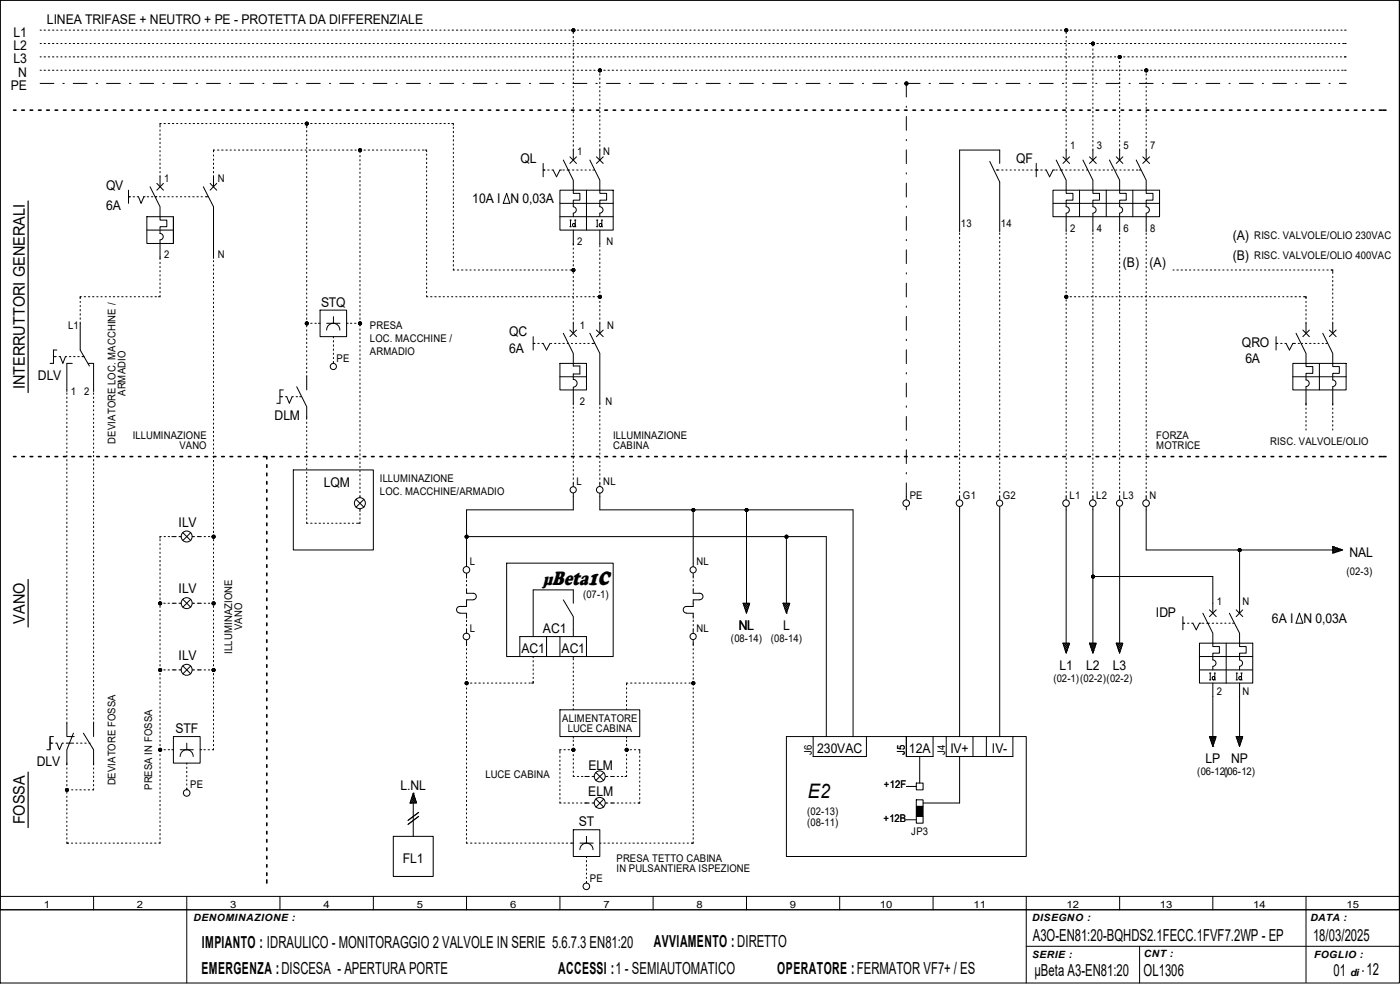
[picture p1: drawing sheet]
<svg xmlns="http://www.w3.org/2000/svg" width="297mm" height="210mm" viewBox="0 0 297 210" stroke-linecap="round" stroke-linejoin="round" font-family="sans-serif">
<defs><g id="words">
<text font-size="4.4" x="115.2" y="124">µBeta1C</text>
<text font-size="4.2" x="171.4" y="169.4">E2</text>
<g font-size="3.5">
<text x="42.8" y="201.1">IMPIANTO : IDRAULICO - MONITORAGGIO 2 VALVOLE IN SERIE 5.6.7.3 EN81:20</text>
<text x="138.7" y="200.9">AVVIAMENTO :DIRETTO</text>
<text x="219.1" y="199.6">A3O-EN81:20-BQHDS2.1FECC.1FVF7.2WP - EP</text>
<text x="278.6" y="199.7">18/03/2025</text>
<text x="42.7" y="206.5">EMERGENZA :DISCESA - APERTURA PORTE</text>
<text x="118.4" y="206.7">ACCESSI :1 - SEMIAUTOMATICO</text>
<text x="164.9" y="206.6">OPERATORE :FERMATOR VF7+ / ES</text>
<text x="219.5" y="207.1">µBeta A3-EN81:20</text>
<text x="242.6" y="207.1">OL1306</text>
<text x="282.9" y="207">01</text>
<text x="289.9" y="206.9">12</text>
</g>
<g font-size="3.4">
<text x="5.3" y="82.6" transform="rotate(-90 5.3 82.6)">INTERRUTTORI GENERALI</text>
<text x="5.3" y="132.3" transform="rotate(-90 5.3 132.3)">VANO</text>
<text x="5.3" y="174.9" transform="rotate(-90 5.3 174.9)">FOSSA</text>
</g>
<g font-size="2.8">
<text x="9.9" y="5">LINEA TRIFASE + NEUTRO + PE - PROTETTA DA DIFFERENZIALE</text>
<text x="2.9" y="7.8">L1</text>
<text x="2.9" y="10.6">L2</text>
<text x="2.9" y="13.5">L3</text>
<text x="3.9" y="16.3">N</text>
<text x="2.3" y="19.1">PE</text>
<text x="110.4" y="34.7">QL</text>
<text x="215.6" y="34.7">QF</text>
<text x="22.5" y="40.3">QV</text>
<text x="22.5" y="44.6">6A</text>
<text x="100.2" y="43.1">10A I</text>
<text x="108.3" y="43.1">N 0,03A</text>
<text x="261.5" y="50.9">(A)</text>
<text x="238.2" y="56.6">(B)</text>
<text x="243.9" y="56.6">(A)</text>
<text x="261.5" y="55.2">(B)</text>
<text x="68.1" y="65.1">STQ</text>
<text x="108" y="71.3">QC</text>
<text x="108" y="75">6A</text>
<text x="263.5" y="73.5">QRO</text>
<text x="264.2" y="77.1">6A</text>
<text x="8" y="80.6">DLV</text>
<text x="58.3" y="89.1">DLM</text>
<text x="68.7" y="103.2">LQM</text>
<text x="37.9" y="111.7">ILV</text>
<text x="286.3" y="118.1">NAL</text>
<text x="37.9" y="125.9">ILV</text>
<text x="245.2" y="130.8">IDP</text>
<text x="115.2" y="134.3">AC1</text>
<text x="156.7" y="133.6">NL</text>
<text x="166.1" y="133.6">L</text>
<text x="269.8" y="132.2">6A I</text>
<text x="276.5" y="132.2">N 0,03A</text>
<text x="37.9" y="140">ILV</text>
<text x="110.6" y="138.6">AC1</text>
<text x="119.1" y="138.6">AC1</text>
<text x="224.8" y="142.1">L1</text>
<text x="230.5" y="142.1">L2</text>
<text x="236.1" y="142.1">L3</text>
<text x="37.2" y="155.5">STF</text>
<text x="173.4" y="159.8">230VAC</text>
<text x="192.8" y="159.8">12A</text>
<text x="201.6" y="159.8">IV+</text>
<text x="210.4" y="159.8">IV-</text>
<text x="255.7" y="161.9">LP</text>
<text x="261.2" y="161.9">NP</text>
<text x="7.8" y="162.6">DLV</text>
<text x="85" y="167.6">L.NL</text>
<text x="124.8" y="163.3">ELM</text>
<text x="124.8" y="169">ELM</text>
<text x="122.8" y="175.3">ST</text>
<text x="85.5" y="183.1">FL1</text>
</g>
<g font-size="2.2">
<text x="122.4" y="33">1</text>
<text x="127.9" y="33">N</text>
<text x="227" y="31.6">1</text>
<text x="232.7" y="31.6">3</text>
<text x="238.3" y="31.6">5</text>
<text x="244" y="31.6">7</text>
<text x="34.8" y="38.7">1</text>
<text x="46.2" y="38.7">N</text>
<text x="122.4" y="52.1">2</text>
<text x="128.7" y="52.1">N</text>
<text x="203.9" y="48.3">13</text>
<text x="212.3" y="48.3">14</text>
<text x="227" y="49.2">2</text>
<text x="232.7" y="49.2">4</text>
<text x="238.3" y="49.2">6</text>
<text x="244" y="49.2">8</text>
<text x="266.1" y="50.6">RISC. VALVOLE/OLIO 230VAC</text>
<text x="34.8" y="54.7">2</text>
<text x="46.2" y="54.7">N</text>
<text x="266.1" y="54.9">RISC. VALVOLE/OLIO 400VAC</text>
<text x="14.4" y="69.7">L1</text>
<text x="78.5" y="69.7">PRESA</text>
<text x="123" y="69.7">1</text>
<text x="128.8" y="69.7">N</text>
<text x="71.4" y="76.8">PE</text>
<text x="78.5" y="72.6">LOC. MACCHINE /</text>
<text x="78.5" y="75.4">ARMADIO</text>
<text x="15" y="83.9">1</text>
<text x="17.9" y="83.9">2</text>
<text x="26.6" y="84" transform="rotate(-90 26.6 84)">ARMADIO</text>
<text x="123" y="85.9">2</text>
<text x="128.5" y="85.9">N</text>
<text x="24.5" y="94.1" transform="rotate(-90 24.5 94.1)">DEVIATORE LOC. MACCHINE /</text>
<text x="28.2" y="93">ILLUMINAZIONE</text>
<text x="38.1" y="95.2">VANO</text>
<text x="130.1" y="93">ILLUMINAZIONE</text>
<text x="130.1" y="95.2">CABINA</text>
<text x="245.3" y="95.2">MOTRICE</text>
<text x="245.3" y="93">FORZA</text>
<text x="269.5" y="94.4">RISC. VALVOLE/OLIO</text>
<text x="80.6" y="102.2">ILLUMINAZIONE</text>
<text x="80.6" y="105.1">LOC. MACCHINE/ARMADIO</text>
<text x="122.3" y="103">L</text>
<text x="128" y="103">NL</text>
<text x="193" y="105.8">PE</text>
<text x="204.3" y="105.8">G1</text>
<text x="212.8" y="105.8">G2</text>
<text x="226.9" y="105.8">L1</text>
<text x="232.6" y="105.8">L2</text>
<text x="238.2" y="105.8">L3</text>
<text x="243.9" y="105.8">N</text>
<text x="99.7" y="119.9">L</text>
<text x="147.7" y="119.9">NL</text>
<text x="285.7" y="122">(02-3)</text>
<text x="123.7" y="126.8">(07-1)</text>
<text x="258.1" y="128.4">1</text>
<text x="263.6" y="128.4">N</text>
<text x="51.4" y="133.7" transform="rotate(-90 51.4 133.7)">VANO</text>
<text x="99.7" y="134">L</text>
<text x="147.7" y="134">NL</text>
<text x="155.1" y="136.1">(08-14)</text>
<text x="163.5" y="136.1">(08-14)</text>
<text x="49.2" y="138.6" transform="rotate(-90 49.2 138.6)">ILLUMINAZIONE</text>
<text x="223.5" y="144.7">(02-1)(02-2)(02-2)</text>
<text x="258.1" y="147.5">2</text>
<text x="263.6" y="147.5">N</text>
<text x="119.3" y="153.1">ALIMENTATORE</text>
<text x="120.4" y="155.2">LUCE CABINA</text>
<text x="172.2" y="160.1" transform="rotate(-90 172.2 160.1)">J6</text>
<text x="192" y="160.1" transform="rotate(-90 192 160.1)">J5</text>
<text x="200.5" y="160.1" transform="rotate(-90 200.5 160.1)">J4</text>
<text x="24.5" y="166.6" transform="rotate(-90 24.5 166.6)">DEVIATORE FOSSA</text>
<text x="32.3" y="167.6" transform="rotate(-90 32.3 167.6)">PRESA IN FOSSA</text>
<text x="40.3" y="167.3">PE</text>
<text x="103" y="165.1">LUCE CABINA</text>
<text x="187.5" y="167.3">+12F</text>
<text x="254" y="164.4">(06-12)(06-12)</text>
<text x="171.2" y="172.9">(02-13)</text>
<text x="171.2" y="175.2">(08-11)</text>
<text x="187.5" y="174.3">+12B</text>
<text x="193.3" y="177.2">JP3</text>
<text x="130.8" y="182.8">PRESA TETTO CABINA</text>
<text x="130.8" y="184.9">IN PULSANTIERA ISPEZIONE</text>
<text x="125.1" y="187">PE</text>
</g>
<g font-size="2.1">
<text x="9.3" y="192.6">1</text>
<text x="29" y="192.6">2</text>
<text x="41" y="195.5">DENOMINAZIONE :</text>
<text x="48.9" y="192.6">3</text>
<text x="68.6" y="192.6">4</text>
<text x="88.4" y="192.6">5</text>
<text x="108.2" y="192.6">6</text>
<text x="128" y="192.6">7</text>
<text x="147.8" y="192.6">8</text>
<text x="167.6" y="192.6">9</text>
<text x="186.7" y="192.6">10</text>
<text x="206.5" y="192.6">11</text>
<text x="218.9" y="195.5">DISEGNO :</text>
<text x="226.3" y="192.6">12</text>
<text x="246.1" y="192.6">13</text>
<text x="265.9" y="192.6">14</text>
<text x="278" y="195.5">DATA :</text>
<text x="285.7" y="192.6">15</text>
<text x="218.9" y="203.2">SERIE :</text>
<text x="242.7" y="203.1">CNT :</text>
<text x="278.8" y="203.2">FOGLIO :</text>
<text x="286.5" y="207">di</text>
</g>
</g></defs>
<g fill="none" stroke="#000" stroke-width=".21">
<path d="M0 0h296.9v208.5h-296.9zM0 0h296.9v193h-296.9zM8.5 12.1h.3M8.5 9.2h.3M8.5 17.7h2.9M8.5 6.4h.3M8.5 14.9h.3M9.4 12.1h.3M9.4 9.2h.3M9.4 6.4h.3M9.4 14.9h.3M10.2 12.1h.3"/>
<path d="M10.2 9.2h.3M10.2 6.4h.3M10.2 14.9h.3M11.1 12.1h.3M11.1 9.2h.3M11.1 6.4h.3M11.1 14.9h.3M12 12.1h.3M12 9.2h.3M12 6.4h.3M12 14.9h.3M12.9 12.1h.3"/>
<path d="M12.9 9.2h.3M12.9 6.4h.3M12.9 14.9h.3M13.3 17.7h.3M13.8 12.1h.3M13.8 9.2h.3M13.8 6.4h.3M13.8 14.9h.3M14.7 12.1h.2M14.7 9.2h.2M14.7 6.4h.2M14.7 14.9h.2"/>
<path d="M15.5 12.1h.3M15.5 9.2h.3M15.5 17.7h3M15.5 6.4h.3M15.5 14.9h.3M16.4 12.1h.3M16.4 9.2h.3M16.4 6.4h.3M16.4 14.9h.3M17.3 12.1h.3M17.3 9.2h.3M17.3 6.4h.3"/>
<path d="M17.3 14.9h.3M18.2 12.1h.3M18.2 9.2h.3M18.2 6.4h.3M18.2 14.9h.3M19.1 12.1h.2M19.1 9.2h.2M19.1 6.4h.2M19.1 14.9h.2M20 12.1h.2M20 9.2h.2M20 6.4h.2"/>
<path d="M20 14.9h.2M20.4 17.7h.3M20.9 12.1h.2M20.9 9.2h.2M20.9 6.4h.2M20.9 14.9h.2M21.8 12.1h.2M21.8 9.2h.2M21.8 6.4h.2M21.8 14.9h.2M22.6 12.1h.3M22.6 9.2h.3"/>
<path d="M22.6 17.7h2.9M22.6 6.4h.3M22.6 14.9h.3M23.5 12.1h.3M23.5 9.2h.3M23.5 6.4h.3M23.5 14.9h.3M24.4 12.1h.3M24.4 9.2h.3M24.4 6.4h.3M24.4 14.9h.3M25.3 12.1h.2"/>
<path d="M25.3 9.2h.2M25.3 6.4h.2M25.3 14.9h.2M26.2 12.1h.2M26.2 9.2h.2M26.2 6.4h.2M26.2 14.9h.2M27.1 12.1h.2M27.1 9.2h.2M27.1 6.4h.2M27.1 14.9h.2M27.5 17.7h.3"/>
<path d="M27.9 12.1h.3M27.9 9.2h.3M27.9 6.4h.3M27.9 14.9h.3M28.8 12.1h.3M28.8 9.2h.3M28.8 6.4h.3M28.8 14.9h.3M29.7 12.1h.3M29.7 9.2h.3M29.7 17.7h2.9M29.7 6.4h.3"/>
<path d="M29.7 14.9h.3M30.6 12.1h.3M30.6 9.2h.3M30.6 6.4h.3M30.6 14.9h.3M31.5 12.1h.2M31.5 9.2h.2M31.5 6.4h.2M31.5 14.9h.2M32.3 12.1h.3M32.3 9.2h.3M32.3 6.4h.3"/>
<path d="M32.3 14.9h.3M33.2 12.1h.3M33.2 9.2h.3M33.2 6.4h.3M33.2 14.9h.3M34.1 12.1h.3M34.1 9.2h.3M34.1 6.4h.3M34.1 14.9h.3M34.5 17.7h.3M35 12.1h.3M35 9.2h.3"/>
<path d="M35 6.4h.3M35 14.9h.3M35.9 12.1h.3M35.9 9.2h.3M35.9 6.4h.3M35.9 14.9h.3M36.7 12.1h.3M36.7 9.2h.3M36.7 17.7h3M36.7 6.4h.3M36.7 14.9h.3M37.6 12.1h.3"/>
<path d="M37.6 9.2h.3M37.6 6.4h.3M37.6 14.9h.3M38.5 12.1h.3M38.5 9.2h.3M38.5 6.4h.3M38.5 14.9h.3M39.4 12.1h.3M39.4 9.2h.3M39.4 6.4h.3M39.4 14.9h.3M40.3 12.1h.3"/>
<path d="M40.3 9.2h.3M40.3 6.4h.3M40.3 14.9h.3M41.2 12.1h.2M41.2 9.2h.2M41.2 6.4h.2M41.2 14.9h.2M41.6 17.7h.3M42.1 12.1h.2M42.1 9.2h.2M42.1 6.4h.2M42.1 14.9h.2"/>
<path d="M42.9 12.1h.3M42.9 9.2h.3M42.9 6.4h.3M42.9 14.9h.3M43.8 12.1h.3M43.8 9.2h.3M43.8 17.7h2.9M43.8 6.4h.3M43.8 14.9h.3M44.7 12.1h.3M44.7 9.2h.3M44.7 6.4h.3"/>
<path d="M44.7 14.9h.3M45.6 12.1h.2M45.6 9.2h.2M45.6 6.4h.2M45.6 14.9h.2M46.5 12.1h.2M46.5 9.2h.2M46.5 6.4h.2M46.5 14.9h.2M47.4 12.1h.2M47.4 9.2h.2M47.4 6.4h.2"/>
<path d="M47.4 14.9h.2M48.3 12.1h.2M48.3 9.2h.2M48.3 6.4h.2M48.3 14.9h.2M48.7 17.7h.2M49.1 12.1h.3M49.1 9.2h.3M49.1 6.4h.3M49.1 14.9h.3M50 12.1h.3M50 9.2h.3"/>
<path d="M50 6.4h.3M50 14.9h.3M50.9 12.1h.3M50.9 9.2h.3M50.9 17.7h2.9M50.9 6.4h.3M50.9 14.9h.3M51.8 12.1h.2M51.8 9.2h.2M51.8 6.4h.2M51.8 14.9h.2M52.7 12.1h.2"/>
<path d="M52.7 9.2h.2M52.7 6.4h.2M52.7 14.9h.2M53.6 12.1h.2M53.6 9.2h.2M53.6 6.4h.2M53.6 14.9h.2M54.4 12.1h.3M54.4 9.2h.3M54.4 6.4h.3M54.4 14.9h.3M55.3 12.1h.3"/>
<path d="M55.3 9.2h.3M55.3 6.4h.3M55.3 14.9h.3M55.8 17.7h.2M56.2 12.1h.3M56.2 9.2h.3M56.2 6.4h.3M56.2 14.9h.3M57.1 12.1h.3M57.1 9.2h.3M57.1 6.4h.3M57.1 14.9h.3"/>
<path d="M58 12.1h.3M58 9.2h.3M58 17.7h2.9M58 6.4h.3M58 14.9h.3M58.8 12.1h.3M58.8 9.2h.3M58.8 6.4h.3M58.8 14.9h.3M59.7 12.1h.3M59.7 9.2h.3M59.7 6.4h.3"/>
<path d="M59.7 14.9h.3M60.6 12.1h.3M60.6 9.2h.3M60.6 6.4h.3M60.6 14.9h.3M61.5 12.1h.3M61.5 9.2h.3M61.5 6.4h.3M61.5 14.9h.3M62.4 12.1h.3M62.4 9.2h.3M62.4 6.4h.3"/>
<path d="M62.4 14.9h.3M62.8 17.7h.3M63.2 12.1h.3M63.2 9.2h.3M63.2 6.4h.3M63.2 14.9h.3M64.1 12.1h.3M64.1 9.2h.3M64.1 6.4h.3M64.1 14.9h.3M65 12.1h.3M65 9.2h.3"/>
<path d="M65 17.7h2.9M65 6.4h.3M65 14.9h.3M65.9 12.1h.3M65.9 9.2h.3M65.9 6.4h.3M65.9 14.9h.3M66.8 12.1h.3M66.8 9.2h.3M66.8 6.4h.3M66.8 14.9h.3M67.7 12.1h.2"/>
<path d="M67.7 9.2h.2M67.7 6.4h.2M67.7 14.9h.2M68.6 12.1h.2M68.6 9.2h.2M68.6 6.4h.2M68.6 14.9h.2M69.4 12.1h.3M69.4 9.2h.3M69.4 6.4h.3M69.4 14.9h.3M69.9 17.7h.2"/>
<path d="M70.3 12.1h.3M70.3 9.2h.3M70.3 6.4h.3M70.3 14.9h.3M71.2 12.1h.3M71.2 9.2h.3M71.2 6.4h.3M71.2 14.9h.3M72.1 12.1h.2M72.1 9.2h.2M72.1 17.7h2.9M72.1 6.4h.2"/>
<path d="M72.1 14.9h.2M73 12.1h.2M73 9.2h.2M73 6.4h.2M73 14.9h.2M73.9 12.1h.2M73.9 9.2h.2M73.9 6.4h.2M73.9 14.9h.2M74.8 12.1h.2M74.8 9.2h.2M74.8 6.4h.2"/>
<path d="M74.8 14.9h.2M75.6 12.1h.3M75.6 9.2h.3M75.6 6.4h.3M75.6 14.9h.3M76.5 12.1h.3M76.5 9.2h.3M76.5 6.4h.3M76.5 14.9h.3M77 17.7h.2M77.4 12.1h.3M77.4 9.2h.3"/>
<path d="M77.4 6.4h.3M77.4 14.9h.3M78.3 12.1h.3M78.3 9.2h.3M78.3 6.4h.3M78.3 14.9h.3M79.2 12.1h.2M79.2 9.2h.2M79.2 17.7h2.9M79.2 6.4h.2M79.2 14.9h.2M80.1 12.1h.2"/>
<path d="M80.1 9.2h.2M80.1 6.4h.2M80.1 14.9h.2M80.9 12.1h.3M80.9 9.2h.3M80.9 6.4h.3M80.9 14.9h.3M81.8 12.1h.3M81.8 9.2h.3M81.8 6.4h.3M81.8 14.9h.3M82.7 12.1h.3"/>
<path d="M82.7 9.2h.3M82.7 6.4h.3M82.7 14.9h.3M83.6 12.1h.3M83.6 9.2h.3M83.6 6.4h.3M83.6 14.9h.3M84 17.7h.3M84.5 12.1h.3M84.5 9.2h.3M84.5 6.4h.3M84.5 14.9h.3"/>
<path d="M85.3 12.1h.3M85.3 9.2h.3M85.3 6.4h.3M85.3 14.9h.3M86.2 12.1h.3M86.2 9.2h.3M86.2 17.7h3M86.2 6.4h.3M86.2 14.9h.3M87.1 12.1h.3M87.1 9.2h.3M87.1 6.4h.3"/>
<path d="M87.1 14.9h.3M88 12.1h.3M88 9.2h.3M88 6.4h.3M88 14.9h.3M88.9 12.1h.3M88.9 9.2h.3M88.9 6.4h.3M88.9 14.9h.3M89.7 12.1h.3M89.7 9.2h.3M89.7 6.4h.3"/>
<path d="M89.7 14.9h.3M90.6 12.1h.3M90.6 9.2h.3M90.6 6.4h.3M90.6 14.9h.3M91.1 17.7h.3M91.5 12.1h.3M91.5 9.2h.3M91.5 6.4h.3M91.5 14.9h.3M92.4 12.1h.3M92.4 9.2h.3"/>
<path d="M92.4 6.4h.3M92.4 14.9h.3M93.3 12.1h.3M93.3 9.2h.3M93.3 17.7h2.9M93.3 6.4h.3M93.3 14.9h.3M94.2 12.1h.2M94.2 9.2h.2M94.2 6.4h.2M94.2 14.9h.2M95.1 12.1h.2"/>
<path d="M95.1 9.2h.2M95.1 6.4h.2M95.1 14.9h.2M95.9 12.1h.3M95.9 9.2h.3M95.9 6.4h.3M95.9 14.9h.3M96.8 12.1h.3M96.8 9.2h.3M96.8 6.4h.3M96.8 14.9h.3M97.7 12.1h.3"/>
<path d="M97.7 9.2h.3M97.7 6.4h.3M97.7 14.9h.3M98.2 17.7h.2M98.6 12.1h.3M98.6 9.2h.3M98.6 6.4h.3M98.6 14.9h.3M99.5 12.1h.2M99.5 9.2h.2M99.5 6.4h.2M99.5 14.9h.2"/>
<path d="M100.4 12.1h.2M100.4 9.2h.2M100.4 17.7h2.9M100.4 6.4h.2M100.4 14.9h.2M101.3 12.1h.2M101.3 9.2h.2M101.3 6.4h.2M101.3 14.9h.2M102.2 12.1h.2M102.2 9.2h.2M102.2 6.4h.2"/>
<path d="M102.2 14.9h.2M103 12.1h.3M103 9.2h.3M103 6.4h.3M103 14.9h.3M103.9 12.1h.3M103.9 9.2h.3M103.9 6.4h.3M103.9 14.9h.3M104.8 12.1h.3M104.8 9.2h.3M104.8 6.4h.3"/>
<path d="M104.8 14.9h.3M105.2 17.7h.3M105.7 12.1h.2M105.7 9.2h.2M105.7 6.4h.2M105.7 14.9h.2M106.6 12.1h.2M106.6 9.2h.2M106.6 6.4h.2M106.6 14.9h.2M107.4 12.1h.3M107.4 9.2h.3"/>
<path d="M107.4 17.7h3M107.4 6.4h.3M107.4 14.9h.3M108.3 12.1h.3M108.3 9.2h.3M108.3 6.4h.3M108.3 14.9h.3M109.2 12.1h.3M109.2 9.2h.3M109.2 6.4h.3M109.2 14.9h.3M110.1 12.1h.3"/>
<path d="M110.1 9.2h.3M110.1 6.4h.3M110.1 14.9h.3M111 12.1h.3M111 9.2h.3M111 6.4h.3M111 14.9h.3M111.8 12.1h.3M111.8 9.2h.3M111.8 6.4h.3M111.8 14.9h.3M112.3 17.7h.3"/>
<path d="M112.7 12.1h.3M112.7 9.2h.3M112.7 6.4h.3M112.7 14.9h.3M113.6 12.1h.3M113.6 9.2h.3M113.6 6.4h.3M113.6 14.9h.3M114.5 12.1h.3M114.5 9.2h.3M114.5 17.7h2.9M114.5 6.4h.3"/>
<path d="M114.5 14.9h.3M115.4 12.1h.3M115.4 9.2h.3M115.4 6.4h.3M115.4 14.9h.3M116.2 12.1h.3M116.2 9.2h.3M116.2 6.4h.3M116.2 14.9h.3M117.1 12.1h.3M117.1 9.2h.3M117.1 6.4h.3"/>
<path d="M117.1 14.9h.3M118 12.1h.3M118 9.2h.3M118 6.4h.3M118 14.9h.3M118.9 12.1h.3M118.9 9.2h.3M118.9 6.4h.3M118.9 14.9h.3M119.4 17.7h.2M119.8 12.1h.3M119.8 9.2h.3"/>
<path d="M119.8 6.4h.3M119.8 14.9h.3M120.7 12.1h.2M120.7 9.2h.2M120.7 6.4h.2M120.7 14.9h.2M121.3 6.4h.6M121.6 12.1h.2M121.6 9.2h.2M121.6 17.7h2.9M121.6 14.9h.2M121.6 6.4v.3"/>
<path d="M121.6 6.9v.2M121.6 7.7v.3M121.6 8.6v.3M121.6 9.5v.3M121.6 10.4v.3M121.6 11.3v.3M121.6 12.1v.3M121.6 13v.3M121.6 13.9v.3M121.6 14.8v.3M121.6 15.7v.3M121.6 16.6v.2"/>
<path d="M121.6 17.4v.3M121.6 18.3v.3M121.6 19.2v.3M122.5 12.1h.2M122.5 9.2h.2M122.5 6.4h.3M122.5 14.9h.2M123.3 12.1h.3M123.3 9.2h.3M123.3 14.9h.3M123.4 6.4h.3M124.2 12.1h.3"/>
<path d="M124.2 9.2h.3M124.2 14.9h.3M124.2 6.4h.3M125.1 12.1h.3M125.1 9.2h.3M125.1 14.9h.3M125.1 6.4h.3M126 12.1h.2M126 9.2h.2M126 14.9h.2M126 6.4h.3M126.4 17.7h.3"/>
<path d="M126.9 12.1h.2M126.9 9.2h.2M126.9 14.9h.6M126.9 6.4h.3M127.3 14.9v.3M127.3 15.7v.3M127.3 16.6v.2M127.3 17.4v.3M127.3 18.3v.3M127.3 19.2v.3M127.8 12.1h.2M127.8 9.2h.2"/>
<path d="M127.8 6.4h.3M128.1 14.9h.3M128.7 12.1h.2M128.7 9.2h.2M128.7 17.7h2.9M128.7 6.4h.2M129 14.9h.3M129.5 12.1h.3M129.5 9.2h.3M129.5 6.4h.3M129.9 14.9h.3M130.4 12.1h.3"/>
<path d="M130.4 9.2h.3M130.4 6.4h.3M130.8 14.9h.2M131.3 12.1h.3M131.3 9.2h.3M131.3 6.4h.3M131.7 14.9h.2M132.2 12.1h.3M132.2 9.2h.3M132.2 6.4h.3M132.5 14.9h.3M133.1 12.1h.2"/>
<path d="M133.1 9.2h.2M133.1 6.4h.2M133.4 14.9h.3M133.5 17.7h.3M133.9 12.1h.3M133.9 9.2h.3M134 6.4h.2M134.3 14.9h.3M134.8 12.1h.3M134.8 9.2h.3M134.9 6.4h.2M135.2 14.9h.3"/>
<path d="M135.7 12.1h.3M135.7 9.2h.3M135.7 17.7h2.9M135.7 6.4h.3M136.1 14.9h.3M136.6 12.1h.3M136.6 9.2h.3M136.6 6.4h.3M136.9 14.9h.3M137.5 12.1h.3M137.5 9.2h.3M137.5 6.4h.3"/>
<path d="M137.8 14.9h.3M138.3 12.1h.3M138.3 9.2h.3M138.4 6.4h.2M138.7 14.9h.3M139.2 12.1h.3M139.2 9.2h.3M139.3 6.4h.2M139.6 14.9h.3M140.1 12.1h.3M140.1 9.2h.3M140.2 6.4h.2"/>
<path d="M140.5 14.9h.3M140.5 17.7h.3M141 12.1h.3M141 9.2h.3M141.1 6.4h.2M141.4 14.9h.2M141.9 12.1h.3M141.9 9.2h.3M141.9 6.4h.3M142.2 14.9h.3M142.8 12.1h.2M142.8 9.2h.2"/>
<path d="M142.8 17.7h2.9M142.8 6.4h.3M143.1 14.9h.3M143.6 12.1h.3M143.6 9.2h.3M143.7 6.4h.3M144 14.9h.3M144.5 12.1h.3M144.5 9.2h.3M144.6 6.4h.3M144.9 14.9h.3M145.4 12.1h.3"/>
<path d="M145.4 9.2h.3M145.5 6.4h.2M145.8 14.9h.2M146.3 12.1h.3M146.3 9.2h.3M146.3 6.4h.3M146.7 14.9h.2M147.2 12.1h.2M147.2 9.2h.2M147.2 6.4h.3M147.5 14.9h.3M147.6 17.7h.3"/>
<path d="M148.1 12.1h.2M148.1 9.2h.2M148.1 6.4h.3M148.4 14.9h.3M149 12.1h.2M149 9.2h.2M149 6.4h.3M149.3 14.9h.3M149.8 12.1h.3M149.8 9.2h.3M149.8 17.7h3M149.9 6.4h.3"/>
<path d="M150.2 14.9h.3M150.7 12.1h.3M150.7 9.2h.3M150.7 6.4h.3M151.1 14.9h.2M151.6 12.1h.3M151.6 9.2h.3M151.6 6.4h.3M152 14.9h.2M152.5 12.1h.3M152.5 9.2h.3M152.5 6.4h.3"/>
<path d="M152.9 14.9h.2M153.4 12.1h.2M153.4 9.2h.2M153.4 6.4h.3M153.8 14.9h.2M154.3 12.1h.2M154.3 9.2h.2M154.3 6.4h.3M154.6 14.9h.3M154.7 17.7h.3M155.2 12.1h.2M155.2 9.2h.2"/>
<path d="M155.2 6.4h.2M155.5 14.9h.3M156 12.1h.3M156 9.2h.3M156 6.4h.3M156.4 14.9h.3M156.9 12.1h.3M156.9 9.2h.3M156.9 17.7h2.9M156.9 6.4h.3M157.3 14.9h.2M157.8 12.1h.3"/>
<path d="M157.8 9.2h.3M157.8 6.4h.3M158.2 14.9h.2M158.7 12.1h.3M158.7 9.2h.3M158.7 6.4h.3M159 14.9h.3M159.6 12.1h.2M159.6 9.2h.2M159.6 6.4h.3M159.9 14.9h.3M160.4 12.1h.3"/>
<path d="M160.4 9.2h.3M160.5 6.4h.2M160.8 14.9h.3M161.3 12.1h.3M161.3 9.2h.3M161.4 6.4h.2M161.7 14.9h.3M161.8 17.7h.3M162.2 12.1h.3M162.2 9.2h.3M162.2 6.4h.3M162.6 14.9h.3"/>
<path d="M163.1 12.1h.3M163.1 9.2h.3M163.1 6.4h.3M163.4 14.9h.3M164 12.1h.3M164 9.2h.3M164 17.7h2.9M164 6.4h.3M164.3 14.9h.3M164.8 12.1h.3M164.8 9.2h.3M164.9 6.4h.2"/>
<path d="M165.2 14.9h.3M165.7 12.1h.3M165.7 9.2h.3M165.8 6.4h.2M166.1 14.9h.3M166.6 12.1h.3M166.6 9.2h.3M166.7 6.4h.2M167 14.9h.3M167.5 12.1h.3M167.5 9.2h.3M167.6 6.4h.2"/>
<path d="M167.9 14.9h.2M168.4 12.1h.3M168.4 9.2h.3M168.4 6.4h.3M168.7 14.9h.3M168.8 17.7h.3M169.3 12.1h.2M169.3 9.2h.2M169.3 6.4h.3M169.6 14.9h.3M170.1 12.1h.3M170.1 9.2h.3"/>
<path d="M170.2 6.4h.3M170.5 14.9h.3M171 12.1h.3M171 9.2h.3M171 17.7h2.9M171.1 6.4h.3M171.4 14.9h.3M171.9 12.1h.3M171.9 9.2h.3M172 6.4h.2M172.3 14.9h.3M172.8 12.1h.3"/>
<path d="M172.8 9.2h.3M172.8 6.4h.3M173.2 14.9h.2M173.7 12.1h.2M173.7 9.2h.2M173.7 6.4h.3M174.1 14.9h.2M174.6 12.1h.2M174.6 9.2h.2M174.6 6.4h.3M174.9 14.9h.3M175.5 12.1h.2"/>
<path d="M175.5 9.2h.2M175.5 6.4h.3M175.8 14.9h.3M175.9 17.7h.3M176.4 12.1h.2M176.4 9.2h.2M176.4 6.4h.3M176.7 14.9h.3M177.2 12.1h.3M177.2 9.2h.3M177.2 6.4h.3M177.6 14.9h.2"/>
<path d="M178.1 12.1h.3M178.1 9.2h.3M178.1 17.7h2.9M178.1 6.4h.3M178.5 14.9h.2M179 12.1h.3M179 9.2h.3M179 6.4h.3M179.4 14.9h.2M179.9 12.1h.2M179.9 9.2h.2M179.9 6.4h.3"/>
<path d="M180.3 14.9h.2M180.8 12.1h.2M180.8 9.2h.2M180.8 6.4h.3M181.1 14.9h.3M181.7 12.1h.2M181.7 9.2h.2M181.7 6.4h.2M182 14.9h.3M182.5 12.1h.3M182.5 9.2h.3M182.5 6.4h.3"/>
<path d="M182.9 14.9h.3M183 17.7h.2M183.4 12.1h.3M183.4 9.2h.3M183.4 6.4h.3M183.8 14.9h.3M184.3 12.1h.3M184.3 9.2h.3M184.3 6.4h.3M184.7 14.9h.2M185.2 12.1h.3M185.2 9.2h.3"/>
<path d="M185.2 17.7h2.9M185.2 6.4h.3M185.5 14.9h.3M186.1 12.1h.3M186.1 9.2h.3M186.1 6.4h.3M186.4 14.9h.3M186.9 12.1h.3M186.9 9.2h.3M187 6.4h.2M187.3 14.9h.3M187.8 12.1h.3"/>
<path d="M187.8 9.2h.3M187.9 6.4h.2M188.2 14.9h.3M188.7 12.1h.3M188.7 9.2h.3M188.8 6.4h.2M189.1 14.9h.3M189.6 12.1h.3M189.6 9.2h.3M189.6 6.4h.3M189.9 14.9h.3M190 17.7h.3"/>
<path d="M190.5 12.1h.3M190.5 9.2h.3M190.5 6.4h.3M190.8 14.9h.3M191.3 12.1h.3M191.3 9.2h.3M191.4 6.4h.3M191.7 14.9h.3M191.9 17.7h3.3M192.2 12.1h.3M192.2 9.2h.3M192.3 17.7v2.9"/>
<path d="M192.3 6.4h.2M192.6 14.9h.3M193.1 12.1h.3M193.1 9.2h.3M193.2 6.4h.2M193.5 14.9h.3M194 12.1h.3M194 9.2h.3M194.1 6.4h.2M194.4 14.9h.2M194.9 12.1h.3M194.9 9.2h.3"/>
<path d="M194.9 6.4h.3M195.2 14.9h.3M195.8 12.1h.2M195.8 9.2h.2M195.8 6.4h.3M196.1 14.9h.3M196.7 12.1h.2M196.7 9.2h.2M196.7 6.4h.3M197 14.9h.3M197.1 17.7h.3M197.5 12.1h.3"/>
<path d="M197.5 9.2h.3M197.6 6.4h.3M197.9 14.9h.3M198.4 12.1h.3M198.4 9.2h.3M198.5 6.4h.3M198.8 14.9h.3M199.3 12.1h.3M199.3 9.2h.3M199.3 17.7h2.9M199.3 6.4h.3M199.7 14.9h.2"/>
<path d="M200.2 12.1h.2M200.2 9.2h.2M200.2 6.4h.3M200.6 14.9h.2M201.1 12.1h.2M201.1 9.2h.2M201.1 6.4h.3M201.4 14.9h.3M202 12.1h.2M202 9.2h.2M202 6.4h.3M202.3 14.9h.3"/>
<path d="M202.9 12.1h.2M202.9 9.2h.2M202.9 6.4h.3M203.2 14.9h.3M203.7 12.1h.3M203.7 9.2h.3M203.8 6.4h.2M204.1 14.9h.3M204.2 17.7h.3M204.6 12.1h.3M204.6 9.2h.3M204.6 6.4h.3"/>
<path d="M205 14.9h.2M205.5 12.1h.3M205.5 9.2h.3M205.5 6.4h.3M205.9 14.9h.2M206.4 12.1h.3M206.4 9.2h.3M206.4 17.7h2.9M206.4 6.4h.3M206.8 14.9h.2M207.3 12.1h.2M207.3 9.2h.2"/>
<path d="M207.3 6.4h.3M207.6 14.9h.3M208.2 12.1h.2M208.2 9.2h.2M208.2 6.4h.2M208.5 14.9h.3M209 12.1h.3M209 9.2h.3M209 6.4h.3M209.4 14.9h.3M209.9 12.1h.3M209.9 9.2h.3"/>
<path d="M209.9 6.4h.3M210.3 14.9h.3M210.8 12.1h.3M210.8 9.2h.3M210.8 6.4h.3M211.2 14.9h.2M211.2 17.7h.3M211.7 12.1h.3M211.7 9.2h.3M211.7 6.4h.3M212 14.9h.3M212.6 12.1h.3"/>
<path d="M212.6 9.2h.3M212.6 6.4h.3M212.9 14.9h.3M213.4 12.1h.3M213.4 9.2h.3M213.4 17.7h3M213.5 6.4h.2M213.8 14.9h.3M214.3 12.1h.3M214.3 9.2h.3M214.4 6.4h.2M214.7 14.9h.3"/>
<path d="M215.2 12.1h.3M215.2 9.2h.3M215.3 6.4h.2M215.6 14.9h.3M216.1 12.1h.3M216.1 9.2h.3M216.1 6.4h.3M216.5 14.9h.2M217 12.1h.3M217 9.2h.3M217 6.4h.3M217.3 14.9h.3"/>
<path d="M217.8 12.1h.3M217.8 9.2h.3M217.9 6.4h.3M218.2 14.9h.3M218.3 17.7h.3M218.7 12.1h.3M218.7 9.2h.3M218.8 6.4h.2M219.1 14.9h.3M219.6 12.1h.3M219.6 9.2h.3M219.7 6.4h.2"/>
<path d="M220 14.9h.3M220.5 12.1h.3M220.5 9.2h.3M220.5 17.7h2.9M220.6 6.4h.2M220.9 14.9h.2M221.4 12.1h.3M221.4 9.2h.3M221.4 6.4h.3M221.7 14.9h.3M222.3 12.1h.2M222.3 9.2h.2"/>
<path d="M222.3 6.4h.3M222.6 14.9h.3M223.2 12.1h.2M223.2 9.2h.2M223.2 6.4h.3M223.5 14.9h.3M224 12.1h.3M224 9.2h.3M224.1 6.4h.3M224.4 14.9h.3M224.9 12.1h.3M224.9 9.2h.3"/>
<path d="M225 6.4h.3M225.3 14.9h.3M225.4 17.7h.3M225.8 12.1h.3M225.8 9.2h.3M225.8 6.4h.6M226.2 14.9h.2M226.2 6.4v.3M226.2 6.9v.2M226.2 7.7v.3M226.2 8.6v.3M226.2 9.5v.3"/>
<path d="M226.2 10.4v.3M226.2 11.3v.3M226.2 12.1v.3M226.2 13v.3M226.2 13.9v.3M226.2 14.8v.3M226.2 15.7v.3M226.2 16.6v.2M226.2 17.4v.3M226.2 18.3v.3M226.2 19.2v.3M226.7 12.1h.2"/>
<path d="M226.7 9.2h.2M227 6.4h.3M227.1 14.9h.2M227.6 12.1h.2M227.6 9.2h.2M227.6 17.7h2.9M227.9 6.4h.3M228 14.9h.2M228.5 12.1h.2M228.5 9.2h.2M228.8 6.4h.3M228.8 14.9h.3"/>
<path d="M229.4 12.1h.2M229.4 9.2h.2M229.7 6.4h.3M229.7 14.9h.3M230.3 12.1h.2M230.3 9.2h.2M230.6 6.4h.2M230.6 14.9h.3M231.1 12.1h.3M231.1 9.2h.3M231.5 6.4h.2M231.5 14.9h.2"/>
<path d="M231.5 9.2h.6M231.9 9.2v.6M231.9 10.4v.3M231.9 11.3v.3M231.9 12.1v.3M231.9 13v.3M231.9 13.9v.3M231.9 14.8v.3M231.9 15.7v.3M231.9 16.6v.2M231.9 17.4v.3M231.9 18.3v.3"/>
<path d="M231.9 19.2v.3M232 12.1h.3M232.4 6.4h.2M232.4 14.9h.2M232.5 17.7h.2M232.7 9.2h.3M232.9 12.1h.3M233.2 6.4h.3M233.3 14.9h.2M233.6 9.2h.3M233.8 12.1h.2M234.1 6.4h.3"/>
<path d="M234.1 14.9h.3M234.5 9.2h.3M234.7 12.1h.2M235 6.4h.3M235 14.9h.3M235.4 9.2h.2M235.5 12.1h.3M235.9 6.4h.2M235.9 14.9h.3M236.3 9.2h.2M236.4 12.1h.3M236.8 6.4h.2"/>
<path d="M236.8 14.9h.3M237.2 9.2h.2M237.2 12.1h.6M237.5 12.1v.3M237.5 13v.3M237.5 13.9v.3M237.5 14.8v.3M237.5 15.7v.3M237.5 16.6v.2M237.5 17.4v.3h-2.8M237.5 18.3v.3M237.5 19.2v.3"/>
<path d="M237.7 6.4h.2M237.7 14.9h.3M238 9.2h.3M238.4 12.1h.3M238.5 6.4h.3M238.5 14.9h.3M238.9 9.2h.3M239.3 12.1h.3M239.4 6.4h.3M239.4 14.9h.3M239.5 17.7h.3M239.8 9.2h.3"/>
<path d="M240.2 12.1h.3M240.3 6.4h.3M240.3 14.9h.3M240.7 9.2h.3M241 12.1h.3M241.2 6.4h.3M241.2 14.9h.3M241.6 9.2h.2M241.7 17.7h2.9M241.9 12.1h.3M242.1 6.4h.3M242.1 14.9h.3"/>
<path d="M242.4 9.2h.3M242.8 12.1h.3M242.8 14.9h.6M243 6.4h.2M243.2 14.9v.3M243.2 15.7v.3M243.2 16.6v.2M243.2 17.4v.3M243.2 18.3v.3M243.2 19.2v.3M243.3 9.2h.3M243.7 12.1h.3"/>
<path d="M243.8 6.4h.3M244 14.9h.3M244.2 9.2h.3M244.6 12.1h.3M244.7 6.4h.3M244.9 14.9h.3M245.1 9.2h.3M245.4 12.1h.3M245.6 6.4h.3M245.8 14.9h.3M246 9.2h.3M246.3 12.1h.3"/>
<path d="M246.5 6.4h.3M246.6 17.7h.2M246.7 14.9h.2M246.8 9.2h.3M247.2 12.1h.3M247.4 6.4h.2M247.6 14.9h.2M247.7 9.2h.3M248.1 12.1h.3M248.2 6.4h.3M248.5 14.9h.2M248.6 9.2h.3"/>
<path d="M248.8 17.7h2.9M249 12.1h.3M249.1 6.4h.3M249.3 14.9h.3M249.5 9.2h.3M249.9 12.1h.2M250 6.4h.3M250.2 14.9h.3M250.4 9.2h.3M250.8 12.1h.2M250.9 6.4h.3M251.1 14.9h.3"/>
<path d="M251.3 9.2h.2M251.6 12.1h.3M251.8 6.4h.3M252 14.9h.3M252.1 9.2h.3M252.5 12.1h.3M252.7 6.4h.2M252.9 14.9h.2M253 9.2h.3M253.4 12.1h.3M253.5 6.4h.3M253.7 17.7h.2"/>
<path d="M253.7 14.9h.3M253.9 9.2h.3M254.3 12.1h.3M254.4 6.4h.3M254.6 14.9h.3M254.8 9.2h.3M255.2 12.1h.2M255.3 6.4h.3M255.5 14.9h.3M255.7 9.2h.2M255.9 17.7h2.9M256.1 12.1h.2"/>
<path d="M256.2 6.4h.3M256.4 14.9h.3M256.6 9.2h.2M257 12.1h.2M257.1 6.4h.2M257.3 14.9h.3M257.5 9.2h.2M257.8 12.1h.3M258 6.4h.2M258.1 14.9h.3M258.4 9.2h.2M258.7 12.1h.3"/>
<path d="M258.9 6.4h.2M259 14.9h.3M259.2 9.2h.3M259.6 12.1h.3M259.8 6.4h.2M259.9 14.9h.3M260.1 9.2h.3M260.5 12.1h.3M260.6 6.4h.3M260.7 17.7h.3M260.8 14.9h.3M261 9.2h.3"/>
<path d="M261.4 12.1h.2M261.5 6.4h.3M261.7 14.9h.3M261.9 9.2h.2M262.3 12.1h.2M262.4 6.4h.3M262.6 14.9h.2M262.8 9.2h.2M262.9 17.7h3M263.1 12.1h.3M263.3 6.4h.2M263.4 14.9h.3"/>
<path d="M263.7 9.2h.2M264 12.1h.3M264.2 6.4h.2M264.3 14.9h.3M264.5 9.2h.3M264.9 12.1h.3M265 6.4h.3M265.2 14.9h.3M265.4 9.2h.3M265.8 12.1h.3M265.9 6.4h.3M266.1 14.9h.3"/>
<path d="M266.3 9.2h.3M266.7 12.1h.3M266.8 6.4h.3M267 14.9h.3M267.2 9.2h.3M267.5 12.1h.3M267.7 6.4h.3M267.8 17.7h.3M267.9 14.9h.2M268.1 9.2h.3M268.4 12.1h.3M268.6 6.4h.3"/>
<path d="M268.8 14.9h.2M268.9 9.2h.3M269.3 12.1h.3M269.5 6.4h.2M269.7 14.9h.2M269.8 9.2h.3M270 17.7h2.9M270.2 12.1h.3M270.3 6.4h.3M270.5 14.9h.3M270.7 9.2h.3M271.1 12.1h.3"/>
<path d="M271.2 6.4h.3M271.4 14.9h.3M271.6 9.2h.3M271.9 12.1h.3M272.1 6.4h.3M272.3 14.9h.3M272.5 9.2h.3M272.8 12.1h.3M273 6.4h.3M273.2 14.9h.2M273.3 9.2h.3M273.7 12.1h.3"/>
<path d="M273.9 6.4h.3M274.1 14.9h.2M274.2 9.2h.3M274.6 12.1h.3M274.7 6.4h.3M274.9 17.7h.2M275 14.9h.2M275.1 9.2h.3M275.5 12.1h.3M275.6 6.4h.3M275.8 14.9h.3M276 9.2h.3"/>
<path d="M276.4 12.1h.2M276.5 6.4h.3M276.7 14.9h.3M276.9 9.2h.3M277.1 17.7h2.9M277.3 12.1h.2M277.4 6.4h.3M277.6 14.9h.3M277.8 9.2h.2M278.1 12.1h.3M278.3 6.4h.3M278.5 14.9h.3"/>
<path d="M278.7 9.2h.2M279 12.1h.3M279.2 6.4h.2M279.4 14.9h.3M279.5 9.2h.3M279.9 12.1h.3M280 6.4h.3M280.2 14.9h.3M280.4 9.2h.3M280.8 12.1h.3M280.9 6.4h.3M281.1 14.9h.3"/>
<path d="M281.3 9.2h.3M281.7 12.1h.2M281.8 6.4h.3M281.9 17.7h.3M282 14.9h.3M282.2 9.2h.2M282.6 12.1h.2M282.7 6.4h.3M282.9 14.9h.3M283.1 9.2h.2M283.5 12.1h.2M283.6 6.4h.2"/>
<path d="M283.8 14.9h.3M284 9.2h.2M284.1 17.7h1.5M284.4 12.1h.2M284.5 6.4h.2M284.6 14.9h.3M284.9 9.2h.2M285.2 12.1h.4M285.2 9.2h.4M285.2 6.4h.4M285.2 14.9h.4M31.8 39.6l2.2 4.3v2.8h1.4v1.4h-1.4v1.4a.68 .68 0 0 1 .6 .7 .68 .68 0 0 1-.6 .7"/>
<path d="M33.3 38.9l1.4 1.4M34 26.7v.2M34 27.6v.2M34 28.4v.3M34 29.3v.3M34 30.2v.3M34 31.1v.2M34 32v.2M34 32.9v.2M34 33.7v.3M34 34.6v.3M34 35.5v.3"/>
<path d="M34 36.4v.3M34 37.3v2.3M34.2 26.2h-.2v.3M34.7 38.9l-1.4 1.4M34.8 26.2h.3M35.7 26.2h.3M36.6 26.2h.3M37.5 26.2h.2M38.4 26.2h.2M39.2 26.2h.3M40.1 26.2h.3M41 26.2h.3"/>
<path d="M41.9 26.2h.3M42.8 26.2h.3M43.1 39.6l2.2 4.3v10.9M43.6 26.2h.3M44.5 26.2h.3M44.6 38.9l1.4 1.4M45.3 32.9v.2M45.3 33.7v.3M45.3 34.6v.3M45.3 35.5v.3M45.3 36.4v.3M45.3 37.3v2.3"/>
<path d="M45.4 26.2h.3M45.6 31.8h-.3v.4M46 38.9l-1.4 1.4M46.1 31.8h.3M46.3 26.2h.3M47 31.8h.3M47.2 26.2h.3M47.9 31.8h.3M48 26.2h.3M48.8 31.8h.3M48.9 26.2h.3M49.7 31.8h.3"/>
<path d="M49.8 26.2h.3M50.6 31.8h.2M50.7 26.2h.3M51.5 31.8h.2M51.6 26.2h.3M52.3 31.8h.3M52.5 26.2h.2M53.2 31.8h.3M53.4 26.2h.2M54.1 31.8h.3M54.2 26.2h.3M55 31.8h.2"/>
<path d="M55.1 26.2h.3M55.9 31.8h.2M56 26.2h.3M56.8 31.8h.2M56.9 26.2h.3M57.7 31.8h.2M57.8 26.2h.2M58.5 31.8h.3M58.7 26.2h.2M59.4 31.8h.3M59.6 26.2h.2M60.3 31.8h.3"/>
<path d="M60.5 26.2h.2M61.2 31.8h.3M61.3 26.2h.3M62.1 31.8h.2M62.2 26.2h.3M62.9 31.8h.3M63.1 26.2h.3M63.8 31.8h.3M64 26.2h.2M64.7 26.2h.6M64.7 31.8h.3M65.1 26.2v.3"/>
<path d="M65.1 26.8v.3M65.1 27.7v.3M65.1 28.6v.2M65.1 29.5v.2M65.1 30.4v.2M65.1 31.2v.3M65.1 32.1v.3M65.1 33v.3M65.1 33.9v.3M65.1 34.8v.2M65.1 35.6v.3M65.1 36.5v.3"/>
<path d="M65.1 37.4v.3M65.1 38.3v.3M65.1 39.2v.3M65.6 31.8h.3M65.9 26.2h.3M66.5 31.8h.3M66.8 26.2h.3M67.4 31.8h.2M67.7 26.2h.3M68.2 31.8h.3M68.6 26.2h.2M69.1 31.8h.3"/>
<path d="M69.5 26.2h.2M70 31.8h.3M70.4 26.2h.2M70.9 31.8h.3M71.2 26.2h.3M71.8 31.8h.3M72.1 26.2h.3M72.6 31.8h.3M73 26.2h.3M73.5 31.8h.3M73.9 26.2h.3M74.4 31.8h.3"/>
<path d="M74.8 26.2h.2M75.3 31.8h.3M75.6 26.2h.3M76 31.8h.6M76.4 31.8v.6M76.4 33v.3M76.4 33.9v.3M76.4 34.8v.2M76.4 35.6v.3M76.4 36.5v.3M76.4 37.4v.3M76.4 38.3v.3"/>
<path d="M76.4 39.2v.3M76.5 26.2h.3M77.2 31.8h.3M77.4 26.2h.3M78.1 31.8h.3M78.3 26.2h.3M79 31.8h.3M79.2 26.2h.3M79.9 31.8h.2M80.1 26.2h.2M80.8 31.8h.2M80.9 26.2h.3"/>
<path d="M81.7 31.8h.2M81.8 26.2h.3M82.5 31.8h.3M82.7 26.2h.3M83.4 31.8h.3M83.6 26.2h.3M84.3 31.8h.3M84.5 26.2h.3M85.2 31.8h.3M85.3 26.2h.3M86.1 31.8h.2M86.2 26.2h.3"/>
<path d="M87 31.8h.2M87.1 26.2h.3M87.8 31.8h.3M88 26.2h.3M88.7 31.8h.3M88.9 26.2h.3M89.6 31.8h.3M89.8 26.2h.2M90.2 31.8h.3v.4M90.5 32.7v.2M90.5 33.5v.3M90.5 34.4v.3"/>
<path d="M90.5 35.3v.3M90.5 36.2v.2M90.5 37.1v.2M90.5 38v.2M90.5 38.9v.2M90.5 39.7v.3M90.7 26.2h.2M91.6 26.2h.2M92.4 26.2h.3M93.3 26.2h.3M94.2 26.2h.3M95.1 26.2h.2"/>
<path d="M95.8 26.2h.4v.3M96.2 27v.3M96.2 27.9v.3M96.2 28.7v.3M96.2 29.6v.3M96.2 30.5v.3M96.2 31.4v.3M96.2 32.3v.3M96.2 33.2v.2M96.2 34v.3M96.2 34.9v.3M96.2 35.8v.3"/>
<path d="M96.2 36.7v.3M96.2 37.6v.2M96.2 38.5v.2M96.2 39.4v.2M115.2 36.1h.4M115.2 34.7v2.8M116.2 36.1h.3M117.1 36.1h.2l.8 1.4 .7-1.4h.3M119.4 36.1h.3M119.5 34l2.1 4.2v2.8h1.4v1.5h-1.4v1.4a.68 .68 0 0 1 .7 .6 .68 .68 0 0 1-.7 .7M120.3 36.1h.6M120.9 33.3l1.4 1.4"/>
<path d="M121.5 36.1h.3M121.6 20.1v.3M121.6 21v.3M121.6 21.9v.2M121.6 22.7v.3M121.6 23.6v.3M121.6 24.5v.3M121.6 25.4v.3M121.6 26.3v.2M121.6 27.2v.2M121.6 28.1v.2M121.6 28.9v.3"/>
<path d="M121.6 29.8v.3M121.6 30.7v.3M121.6 31.6v2.4M122.3 33.3l-1.4 1.4M122.3 36.1h.3M123.2 36.1h.3M124.1 36.1h.3M125 36.1h.3M125.1 34l2.2 4.2v2.8h1.4v1.5h-1.4v1.4a.68 .68 0 0 1 .6 .6 .68 .68 0 0 1-.6 .7M125.8 36.1h.3M126.5 33.3l1.5 1.4M127.3 20.1v.3"/>
<path d="M127.3 21v.3M127.3 21.9v.2M127.3 22.7v.3M127.3 23.6v.3M127.3 24.5v.3M127.3 25.4v.3M127.3 26.3v.2M127.3 27.2v.2M127.3 28.1v.2M127.3 28.9v.3M127.3 29.8v.3M127.3 30.7v.3"/>
<path d="M127.3 31.6v2.4M128 33.3l-1.5 1.4M192.3 22.5v.3M192.3 24.7v2.9M192.3 29.6v.2M192.3 31.8v2.9M192.3 36.7v.2M192.3 38.9v2.9M210 34.2l2.1 4.4M211.4 36.1h.5M212.1 34.7v-2.9h-8.5v17.3M212.1 38.7v10.4"/>
<path d="M212.5 36.1h.3M213.4 36.1h.3M214.3 36.1h.2M215.2 36.1h.2M216.1 36.1h.2M216.9 36.1h.3M217.8 36.1h.3M218.7 36.1h.3M219.6 36.1h.6M219.8 34.7v2.8M220.8 36.1h.3M221.7 36.1h.3l.7 1.4 .7-1.4h.3"/>
<path d="M224 36.1h.3M224.1 34l2.1 4.2v2.8h1.4v1.5h-1.4v1.4a.68 .68 0 0 1 .7 .6 .68 .68 0 0 1-.7 .7M224.9 36.1h.2M225.2 36.1h.3M225.5 33.3l1.4 1.4M226.1 36.1h.3M226.2 20.1v.3M226.2 21v.3M226.2 21.9v.2M226.2 22.7v.3M226.2 23.6v.3M226.2 24.5v.3"/>
<path d="M226.2 25.4v.3M226.2 26.3v.2M226.2 27.2v.2M226.2 28.1v.2M226.2 28.9v.3M226.2 29.8v.3M226.2 30.7v.3M226.2 31.6v2.4M226.9 33.3l-1.4 1.4M226.9 36.1h.3M227.8 36.1h.3M228.7 36.1h.3"/>
<path d="M229.6 36.1h.3M229.7 34l2.2 4.2v2.8h1.4v1.5h-1.4v1.4a.68 .68 0 0 1 .6 .6 .68 .68 0 0 1-.6 .7M230.5 36.1h.3M231.1 33.3l1.5 1.4M231.4 36.1h.2M231.9 20.1v.3M231.9 21v.3M231.9 21.9v.2M231.9 22.7v.3M231.9 23.6v.3M231.9 24.5v.3M231.9 25.4v.3"/>
<path d="M231.9 26.3v.2M231.9 27.2v.2M231.9 28.1v.2M231.9 28.9v.3M231.9 29.8v.3M231.9 30.7v.3M231.9 31.6v2.4M232.2 36.1h.3M232.6 33.3l-1.5 1.4M233.1 36.1h.3M234 36.1h.3M234.9 36.1h.3"/>
<path d="M235.4 34l2.1 4.2v2.8h1.4v1.5h-1.4v1.4a.68 .68 0 0 1 .7 .6 .68 .68 0 0 1-.7 .7M235.8 36.1h.3M236.7 36.1h.2M236.8 33.3l1.4 1.4M237.5 20.1v.3M237.5 21v.3M237.5 21.9v.2M237.5 22.7v.3M237.5 23.6v.3M237.5 24.5v.3M237.5 25.4v.3M237.5 26.3v.2"/>
<path d="M237.5 27.2v.2M237.5 28.1v.2M237.5 28.9v.3M237.5 29.8v.3M237.5 30.7v.3M237.5 31.6v2.4M237.6 36.1h.2M238.2 33.3l-1.4 1.4M238.5 36.1h.2M239.3 36.1h.3M240.2 36.1h.3M241 34l2.2 4.2v2.8h1.4v1.5h-1.4v1.4a.68 .68 0 0 1 .6 .6 .68 .68 0 0 1-.6 .7"/>
<path d="M241.1 36.1h.3M241.7 36.1h.3M242.4 33.3l1.5 1.4M243.2 20.1v.3M243.2 21v.3M243.2 21.9v.2M243.2 22.7v.3M243.2 23.6v.3M243.2 24.5v.3M243.2 25.4v.3M243.2 26.3v.2M243.2 27.2v.2"/>
<path d="M243.2 28.1v.2M243.2 28.9v.3M243.2 29.8v.3M243.2 30.7v.3M243.2 31.6v2.4M243.9 33.3l-1.5 1.4M27.3 41.7h.3M27.3 40.3v2.8M28.2 41.7h.3M29.1 41.7h.3l.5 1.4 .6-1.4M30.4 41.7h.4M31.2 46h5.6v5.6h-5.6z"/>
<path d="M31.2 48.8h5.6M31.2 41.7h.3M32.1 41.7h.3M33 41.7h.3M33.8 41.7h.3M34 50.9v4.1M34 55.6v.3M34 56.5v.3M34 57.4v.3M34 58.3v.2M34 59.2v.2M34.7 41.7h.3"/>
<path d="M35.6 41.7h.3M36.5 41.7h.2M36.8 46v5.6M37.4 41.7h.2M38.3 41.7h.2M39.2 41.7h.2M40 41.7h.3M40.9 41.7h.3M41.8 41.7h.3M42.7 41.7h.2M43.6 41.7h.6M45.3 55.3v.2"/>
<path d="M45.3 56.2v.2M45.3 57v.3M45.3 57.9v.3M45.3 58.8v.3M45.3 59.7v.3M65.1 40v.3M65.1 40.9v.3M65.1 41.8v.3M65.1 42.7v.3M65.1 43.6v.3M65.1 44.5v.2M65.1 45.3v.3"/>
<path d="M65.1 46.2v.3M65.1 47.1v.3M65.1 48v.3M65.1 48.9v.2M65.1 49.8v.2M65.1 50.7v.2M65.1 51.6v.2M65.1 52.4v.3M65.1 53.3v.3M65.1 54.2v.3M65.1 55.1v.2M65.1 56v.2"/>
<path d="M65.1 56.9v.2M65.1 57.7v.3M65.1 58.6v.3M65.1 59.5v.3M76.4 40v.3M76.4 40.9v.3M76.4 41.8v.3M76.4 42.7v.3M76.4 43.6v.3M76.4 44.5v.2M76.4 45.3v.3M76.4 46.2v.3"/>
<path d="M76.4 47.1v.3M76.4 48v.3M76.4 48.9v.2M76.4 49.8v.2M76.4 50.7v.2M76.4 51.6v.2M76.4 52.4v.3M76.4 53.3v.3M76.4 54.2v.3M76.4 55.1v.2M76.4 56v.2M76.4 56.9v.2"/>
<path d="M76.4 57.7v.3M76.4 58.6v.3M76.4 59.5v.3M90.5 40.6v.3M90.5 41.5v.3M90.5 42.4v.3M90.5 43.3v.2M90.5 44.2v.2M90.5 45v.3M90.5 45.9v.3M90.5 46.8v.3M90.5 47.7v.3"/>
<path d="M90.5 48.6v.3M90.5 49.4v.3M90.5 50.3v.3M90.5 51.2v.3M90.5 52.1v.3M90.5 53v.3M90.5 53.8v.3M90.5 54.7v.3M90.5 55.6v.3M90.5 56.5v.3M90.5 57.4v.3M90.5 58.3v.2"/>
<path d="M90.5 59.2v.2M96.2 57v.3h.2M96.2 40.3v.2M96.2 41.1v.3M96.2 42v.3M96.2 42.9v.3M96.2 43.8v.2M96.2 44.7v.2M96.2 45.6v.2M96.2 46.4v.3M96.2 47.3v.3M96.2 48.2v.3"/>
<path d="M96.2 49.1v.3M96.2 50v.2M96.2 50.8v.3M96.2 51.7v.3M96.2 52.6v.3M96.2 53.5v.3M96.2 54.4v.3M96.2 55.2v.3M96.2 56.1v.3M97 57.3h.3M97.9 57.3h.3M98.8 57.3h.3"/>
<path d="M99.7 57.3h.2M100.6 57.3h.2M101.5 57.3h.2M102.4 57.3h.2M103.2 57.3h.3M104.1 57.3h.3M105 57.3h.3M105.9 57.3h.2M106.8 57.3h.2M107.5 41l.7 2.1h-1.4zM107.7 57.3h.2M108.5 57.3h.3"/>
<path d="M109.4 57.3h.3M110.3 57.3h.3M111.2 57.3h.3M112.1 57.3h.3M112.9 57.3h.3M113.8 57.3h.3M114.7 57.3h.3M115.6 57.3h.3M116.5 57.3h.3M117.3 57.3h.3M118.2 57.3h.3M118.8 40.3h11.3v8.5h-11.3z"/>
<path d="M118.8 43.1h11.3M118.8 46h11.3M119.1 57.3h.3M120 57.3h.3M120.9 57.3h.3M120.9 46.7h.3M120.9 48.1h.3M121 46.7v1.4M121.3 57.3h.3M121.6 45.3v.7M121.6 48.8v3.2M121.6 52.6v.3"/>
<path d="M121.6 53.5v.3M121.6 54.4v.3M121.6 55.2v.3M121.6 56.1v.3M121.6 57v.6M121.6 57.7v.3M121.6 58.6v.3M121.6 59.5v.3M121.9 46.7h.3M122 46.7v1.4h.2M124.4 40.3v8.5M126.5 46.7h.3"/>
<path d="M126.5 48.1h.3M126.7 46.7v1.4M127.3 45.3v.7M127.3 48.8v3.2M127.3 52.1v.3M127.3 53v.3M127.3 53.8v.3M127.3 54.7v.3M127.3 55.6v.3M127.3 56.5v.3M127.3 57.4v.3M127.3 58.3v.2"/>
<path d="M127.3 59.2v.2M127.6 46.7h.2M127.7 46.7v1.4h.1M192.3 43.7v.3M192.3 45.9v3M192.3 50.8v.3M192.3 53v2.9M192.3 57.9v.2M203.6 49.4v.3M203.6 50.3v.3M203.6 51.2v.3M203.6 52.1v.3"/>
<path d="M203.6 53v.3M203.6 53.9v.2M203.6 54.8v.2M203.6 55.6v.3M203.6 56.5v.3M203.6 57.4v.3M203.6 58.3v.2M203.6 59.2v.2M212.1 49.4v.3M212.1 50.3v.3M212.1 51.2v.3M212.1 52.1v.3"/>
<path d="M212.1 53v.3M212.1 53.9v.2M212.1 54.8v.2M212.1 55.6v.3M212.1 56.5v.3M212.1 57.4v.3M212.1 58.3v.2M212.1 59.2v.2M223.4 40.3h22.6v5.7h-22.6zM223.4 43.1h22.6M226.2 45.3v3.8M226.2 49.4v.3"/>
<path d="M226.2 50.3v.3M226.2 51.2v.3M226.2 52.1v.3M226.2 53v.3M226.2 53.8v.3M226.2 54.7v.3M226.2 55.6v.3M226.2 56.5v.3M226.2 57.4v.3M226.2 58.3v.2M226.2 59.2v.2M229 40.3v5.7"/>
<path d="M231.9 45.3v3.8M231.9 49.4v.3M231.9 50.3v.3M231.9 51.2v.3M231.9 52.1v.3M231.9 53v.3M231.9 53.9v.2M231.9 54.8v.2M231.9 55.6v.3M231.9 56.5v.3M231.9 57.4v.3M231.9 58.3v.2"/>
<path d="M231.9 59.2v.2M234.7 40.3v5.7M237.5 45.3v3.8M237.5 49.4v.3M237.5 50.3v.3M237.5 51.2v.3M237.5 52.1v.3M237.5 53v.3M237.5 53.9v.2M237.5 54.8v.2M237.5 55.6v.3M237.5 56.5v.3"/>
<path d="M237.5 57.4v.3M237.5 58.3v.2M237.5 59.2v.2M240.3 40.3v5.7M243.2 45.3v3.8M243.2 49.4v.3M243.2 50.3v.3M243.2 51.2v.3M243.2 52.1v.3M243.2 53v.3M243.2 53.9v.2M243.2 54.8v.2"/>
<path d="M243.2 55.6v.3M243.2 56.5v.3M243.2 57.4v.3M243.2 58.3v.2M243.2 59.2v.2M248.8 57.3h.3M249.7 57.3h.3M250.6 57.3h.3M251.5 57.3h.3M252.3 57.3h.3M253.2 57.3h.3M254.1 57.3h.3"/>
<path d="M255 57.3h.3M255.9 57.3h.3M256.8 57.3h.2M257.6 57.3h.3M258.5 57.3h.3M259.4 57.3h.3M260.3 57.3h.3M261.2 57.3h.3M262.1 57.3h.2M262.9 57.3h.3M263.8 57.3h.3M264.7 57.3h.3"/>
<path d="M265.6 57.3h.3M266.5 57.3h.2M267.4 57.3h.2M268.3 57.3h.2M269.1 57.3h.3M270 57.3h.3M270.9 57.3h.3M271.8 57.3h.3M272.7 57.3h.2M273.6 57.3h.2M274.4 57.3h.3M275.3 57.3h.3"/>
<path d="M276.2 57.3h.3M277.1 57.3h.3M278 57.3h.3M278.8 57.3h.3M279.7 57.3h.3M280.6 57.3h.3M281.5 57.3h.3M282.4 57.3h.3v.3M282.7 57.7v.3M282.7 58.6v.3M282.7 59.5v.3M11.3 75.6h.6"/>
<path d="M12.1 74.3h-.8v2.8h-.7M12.5 75.6h.3l.5 1.5 .6-1.5h.2M14.7 75.6h.3M15.3 77.1h-1.1v6M15.6 75.6h.3M16.5 75.6h.3M17 63.9v.3M17 64.8v.3M17 65.7v.3M17 66.5v.3M17 67.4v.3M17 68.3v6l2 3.3"/>
<path d="M17.3 62.9h-.3v.4M17.4 75.6h.5M17.9 62.9h.3M18.7 77.1h1.2v6M18.8 62.9h.2M19.6 62.9h.3M20.5 62.9h.3M21.4 62.9h.3M22.3 62.9h.3M23.2 62.9h.3M24 62.9h.3M24.9 62.9h.3"/>
<path d="M25.8 62.9h.3M26.7 62.9h.3M27.6 62.9h.3M28.5 62.9h.2M29.4 62.9h.2M30.3 62.9h.2M31.1 62.9h.3M32 62.9h.3M32.9 62.9h.3M34 62.7v.2h-.4M34 60v.3M34 60.9v.3"/>
<path d="M34 61.8v.3M45.3 60.6v.2M45.3 61.5v.2M45.3 62.4v.2M45.3 63.2v.3M45.3 64.1v.3M45.3 65v.3M45.3 65.9v.3M45.3 66.8v.2M45.3 67.6v.3M45.3 68.5v.3M45.3 69.4v.3"/>
<path d="M45.3 70.3v.3M45.3 71.2v.3M45.3 72.1v.2M45.3 72.9v.3M45.3 73.8v.3M45.3 74.7v.3M45.3 75.6v.3M45.3 76.5v.3M45.3 77.3v.3M45.3 78.2v.3M45.3 79.1v.3M65.1 68.6h.2"/>
<path d="M65.1 60.4v.3M65.1 61.3v.3M65.1 62.1v.3M65.1 63v.3M65.1 63.9v.3M65.1 64.8v.3M65.1 65.7v.3M65.1 66.5v.3M65.1 67.4v.3M65.1 68.3v.6M65.1 69.1v.2M65.1 70v.2"/>
<path d="M65.1 70.8v.3M65.1 71.7v.3M65.1 72.6v.3M65.1 73.5v.2M65.1 74.4v.2M65.1 75.3v.2M65.1 76.2v.2M65.1 77v.3M65.1 77.9v.3M65.1 78.8v.3M65.1 79.7v3M65.9 68.6h.3"/>
<path d="M66.8 68.6h.3M67.6 68.6h.3M67.9 65.8h5.6v5.6h-5.6zM69.3 70a1.4 1.4 0 0 1 1.4-1.4 1.4 1.4 0 0 1 1.4 1.4M69.3 68.6h2.8M70.7 67.2v1.4M70.7 71.4v.3M70.7 72.3v.3M70.7 73.2v.2M70.7 74v.3M70.7 74.9v.3M70.7 75.8v.3"/>
<path d="M70.7 76.7v.4M73.5 68.6h.4M74.3 68.6h.3M75.2 68.6h.3M76.1 68.6h.3M76.4 60.4v.3M76.4 61.3v.3M76.4 62.1v.3M76.4 63v.3M76.4 63.9v.3M76.4 64.8v.3M76.4 65.7v.3"/>
<path d="M76.4 66.5v.3M76.4 67.4v.3M76.4 68.3v.9M76.4 69.8v.3M76.4 70.7v.3M76.4 71.5v.3M76.4 72.4v.3M76.4 73.3v.3M76.4 74.2v.3M76.4 75.1v.3M76.4 75.9v.3M76.4 76.8v.3"/>
<path d="M76.4 77.7v.3M76.4 78.6v.3M76.4 79.5v.3M90.5 62.7v.2h.3M90.5 60v.3M90.5 60.9v.3M90.5 61.8v.3M91.4 62.9h.3M92.2 62.9h.3M93.1 62.9h.3M94 62.9h.3M94.9 62.9h.3"/>
<path d="M95.8 62.9h.3M96.7 62.9h.2M97.5 62.9h.3M98.4 62.9h.3M99.3 62.9h.3M100.2 62.9h.3M101.1 62.9h.2M102 62.9h.2M102.9 62.9h.2M103.8 62.9h.2M104.6 62.9h.3M105.5 62.9h.3"/>
<path d="M106.4 62.9h.3M107.3 62.9h.2M108.2 62.9h.2M109.1 62.9h.2M109.9 62.9h.3M110.8 62.9h.3M111.7 62.9h.3M112.6 62.9h.3M113.1 71.4v2.9M113.1 72.9h.4M113.5 62.9h.2M114.1 72.9h.3"/>
<path d="M114.3 62.9h.3M115 72.9h.2l.8 1.4 .7-1.4M115.2 62.9h.3M116.1 62.9h.3M116.8 72.9h.3M117 62.9h.3M117.6 72.9h.3M117.9 62.9h.3M118.5 72.9h.3M118.7 62.9h.3M118.8 77.1h5.6v5.6h-5.6zM118.8 79.9h5.6"/>
<path d="M119.4 72.9h.3M119.5 70.7l2.1 4.3v2.6h1.4v1.7h-1.4v1.2a.83 .83 0 0 1 .8 .8 .83 .83 0 0 1-.8 .8M119.6 62.9h.3M120.3 72.9h.3M120.5 62.9h.3M120.9 70l1.4 1.4M121.2 72.9h.3M121.4 62.9h.3M121.6 60.4v.3M121.6 61.3v.3M121.6 62.1v.3M121.6 63v.3"/>
<path d="M121.6 63.9v.3M121.6 64.8v.3M121.6 65.7v.3M121.6 66.5v.3M121.6 67.4v.3M121.6 68.3v2.4M122.1 72.9h.2M122.3 62.9h.3M122.3 70l-1.4 1.4M123 72.9h.2M123.2 62.9h.2M123.8 72.9h.3"/>
<path d="M124.1 62.9h.2M124.7 72.9h.3M124.9 62.9h.3M125.1 70.7l2.2 4.3v10.9M125.6 72.9h.5M125.8 62.9h.3M126.5 70l1.5 1.4M126.7 62.9h.6M127.3 60v.3M127.3 60.9v.3M127.3 61.8v.3M127.3 62.7v.6"/>
<path d="M127.3 63.9v.3M127.3 64.8v.3M127.3 65.7v.3M127.3 66.5v.3M127.3 67.4v.3M127.3 68.3v2.4M128 70l-1.5 1.4M192.3 60.1v2.9M192.3 64.9v.3M192.3 67.1v3M192.3 72v.3M192.3 74.2v2.9"/>
<path d="M192.3 79v.3M203.6 60.1v.2M203.6 61v.2M203.6 61.8v.3M203.6 62.7v.3M203.6 63.6v.3M203.6 64.5v.3M203.6 65.4v.2M203.6 66.3v.2M203.6 67.1v.3M203.6 68v.3M203.6 68.9v.3"/>
<path d="M203.6 69.8v.3M203.6 70.7v.3M203.6 71.5v.3M203.6 72.4v.3M203.6 73.3v.3M203.6 74.2v.3M203.6 75.1v.3M203.6 75.9v.3M203.6 76.8v.3M203.6 77.7v.3M203.6 78.6v.3M203.6 79.5v.3"/>
<path d="M212.1 60.1v.2M212.1 61v.2M212.1 61.8v.3M212.1 62.7v.3M212.1 63.6v.3M212.1 64.5v.3M212.1 65.4v.2M212.1 66.3v.2M212.1 67.1v.3M212.1 68v.3M212.1 68.9v.3M212.1 69.8v.3"/>
<path d="M212.1 70.7v.3M212.1 71.5v.3M212.1 72.4v.3M212.1 73.3v.3M212.1 74.2v.3M212.1 75.1v.3M212.1 75.9v.3M212.1 76.8v.3M212.1 77.7v.3M212.1 78.6v.3M212.1 79.5v.3M226.2 62.9h.2"/>
<path d="M226.2 60v.3M226.2 60.9v.3M226.2 61.8v.3M226.2 62.7v.6M226.2 63.6v.3M226.2 64.5v.3M226.2 65.4v.2M226.2 66.3v.2M226.2 67.1v.3M226.2 68v.3M226.2 68.9v.3M226.2 69.8v.3"/>
<path d="M226.2 70.7v.3M226.2 71.5v.3M226.2 72.4v.3M226.2 73.3v.3M226.2 74.2v.3M226.2 75.1v.3M226.2 75.9v.3M226.2 76.8v.3M226.2 77.7v.3M226.2 78.6v.3M226.2 79.5v.3M227 62.9h.3"/>
<path d="M227.9 62.9h.3M228.8 62.9h.3M229.7 62.9h.3M230.6 62.9h.2M231.5 62.9h.2M231.9 60.1v.2M231.9 61v.2M231.9 61.8v.3M231.9 62.7v.3M231.9 63.6v.3M231.9 64.5v.3M231.9 65.4v.2"/>
<path d="M231.9 66.3v.2M231.9 67.1v.3M231.9 68v.3M231.9 68.9v.3M231.9 69.8v.3M231.9 70.7v.3M231.9 71.5v.3M231.9 72.4v.3M231.9 73.3v.3M231.9 74.2v.3M231.9 75.1v.3M231.9 75.9v.3"/>
<path d="M231.9 76.8v.3M231.9 77.7v.3M231.9 78.6v.3M231.9 79.5v.3M232.4 62.9h.2M233.2 62.9h.3M234.1 62.9h.3M235 62.9h.3M235.9 62.9h.2M236.8 62.9h.2M237.5 60.1v.2M237.5 61v.2"/>
<path d="M237.5 61.8v.3M237.5 62.7v.3M237.5 63.6v.3M237.5 64.5v.3M237.5 65.4v.2M237.5 66.3v.2M237.5 67.1v.3M237.5 68v.3M237.5 68.9v.3M237.5 69.8v.3M237.5 70.7v.3M237.5 71.5v.3"/>
<path d="M237.5 72.4v.3M237.5 73.3v.3M237.5 74.2v.3M237.5 75.1v.3M237.5 75.9v.3M237.5 76.8v.3M237.5 77.7v.3M237.5 78.6v.3M237.5 79.5v.3M237.7 62.9h.2M238.5 62.9h.3M239.4 62.9h.3"/>
<path d="M240.3 62.9h.3M241.2 62.9h.3M242.1 62.9h.3M243 62.9h.2M243.2 60.1v.2M243.2 61v.2M243.2 61.8v.3M243.2 62.7v.3M243.2 63.6v.3M243.2 64.5v.3M243.2 65.4v.2M243.2 66.3v.2"/>
<path d="M243.2 67.1v.3M243.2 68v.3M243.2 68.9v.3M243.2 69.8v.3M243.2 70.7v.3M243.2 71.5v.3M243.2 72.4v.3M243.2 73.3v.3M243.2 74.2v.3M243.2 75.1v.3M243.2 75.9v.3M243.2 76.8v.3"/>
<path d="M243.2 77.7v.3M243.2 78.6v.3M243.2 79.5v.3M243.8 62.9h.3M244.7 62.9h.3M245.6 62.9h.3M246.5 62.9h.3M247.4 62.9h.2M248.2 62.9h.3M249.1 62.9h.3M250 62.9h.3M250.9 62.9h.3"/>
<path d="M251.8 62.9h.3M252.7 62.9h.2M253.5 62.9h.3M254.4 62.9h.3M255.3 62.9h.3M256.2 62.9h.3M257.1 62.9h.2M258 62.9h.2M258.9 62.9h.2M259.8 62.9h.2M260.6 62.9h.3M261.5 62.9h.3"/>
<path d="M262.4 62.9h.3M263.3 62.9h.2M264.2 62.9h.2M265 62.9h.3M265.9 62.9h.3M266.8 62.9h.3M267.7 62.9h.3M268.6 62.9h.3M269.5 62.9h.2M270.3 62.9h.3M270.7 72.9h.4M270.7 71.4v2.9"/>
<path d="M271.2 62.9h.3M271.7 72.9h.3M272.1 62.9h.3M272.6 72.9h.2l.8 1.4 .7-1.4h.5M273 62.9h.3M273.9 62.9h.3M274.3 77.1h11.3v5.6h-11.3zM274.3 79.9h11.3M274.7 62.9h.3M275 70.7l2.1 4.3v2.8h1.4v1.4h-1.4v1.4a.7 .7 0 0 1 .6 .7 .7 .7 0 0 1-.6 .7M275.4 72.9h.3M275.6 62.9h.3"/>
<path d="M276.1 72.9h.3M276.4 70l1.4 1.4M276.5 62.9h.6v.4M276.9 72.9h.3M277.1 63.9v.3M277.1 64.8v.3M277.1 65.7v.3M277.1 66.5v.3M277.1 67.4v.3M277.1 68.3v2.4M277.8 70l-1.4 1.4M277.8 72.9h.3"/>
<path d="M278.7 72.9h.3M279.6 72.9h.3M279.9 77.1v5.6M280.5 72.9h.3M280.6 70.7l2.1 4.3v2.8h1.4v1.4h-1.4v1.4a.7 .7 0 0 1 .7 .7 .7 .7 0 0 1-.7 .7M281.3 72.9h.3M282 70l1.5 1.4M282.7 60.4v.3M282.7 61.3v.3M282.7 62.1v.3M282.7 63v.3M282.7 63.9v.3"/>
<path d="M282.7 64.8v.3M282.7 65.7v.3M282.7 66.5v.3M282.7 67.4v.3M282.7 68.3v2.4M283.5 70l-1.5 1.4M14.2 83.4v.3M14.2 84.2v.3M14.2 85.1v.3M14.2 86v.3M14.2 86.9v.3M14.2 87.8v.3"/>
<path d="M14.2 88.7v.2M14.2 89.6v.2M14.2 90.4v.3M14.2 91.3v.3M14.2 92.2v.3M14.2 93.1v.2M14.2 94v.2M14.2 94.9v.2M14.2 95.8v.2M14.2 96.6v.3M14.2 97.5v.3M14.2 98.4v.3"/>
<path d="M14.2 99.3v.3M19.9 83.4v.3M19.9 84.2v.3M19.9 85.1v.3M19.9 86v.3M19.9 86.9v.3M19.9 87.8v.3M19.9 88.7v.2M19.9 89.6v.2M19.9 90.4v.3M19.9 91.3v.3M19.9 92.2v.3"/>
<path d="M19.9 93.1v.2M19.9 94v.2M19.9 94.9v.2M19.9 95.8v.2M19.9 96.6v.3M19.9 97.5v.3M19.9 98.4v.3M19.9 99.3v.3M45.3 80v.3M45.3 80.9v.3M45.3 81.8v.2M45.3 82.7v.2"/>
<path d="M45.3 83.6v.2M45.3 84.4v.3M45.3 85.3v.3M45.3 86.2v.3M45.3 87.1v.2M45.3 88v.2M45.3 88.9v.2M45.3 89.7v.3M45.3 90.6v.3M45.3 91.5v.3M45.3 92.4v.3M45.3 93.3v.3"/>
<path d="M45.3 94.1v.3M45.3 95v.3M45.3 95.9v.3M45.3 96.8v.3M45.3 97.7v.3M45.3 98.6v.2M45.3 99.4v.3M59.4 84.2h.6M60.1 82.7h-.7v2.9h-.7M60.6 84.2h.2l.6 1.4 .6-1.4h.2M62.2 99.7h17v17h-17zM62.8 84.2h.3"/>
<path d="M62.9 82l2.2 4.3v2.6M63.6 84.2h.3M65.1 89.5v.3M65.1 90.4v.3M65.1 91.3v.3M65.1 92.2v.3M65.1 93.1v.2M65.1 94v.2M65.1 94.8v.3M65.1 95.7v.3M65.1 96.6v.3M65.1 97.5v.2"/>
<path d="M65.1 98.4v.2M65.1 99.3v.2M76.4 80.4v.2M76.4 81.3v.2M76.4 82.1v.3M76.4 83v.3M76.4 83.9v.3M76.4 84.8v.3M76.4 85.7v.2M76.4 86.6v.2M76.4 87.5v.2M76.4 88.3v.3"/>
<path d="M76.4 89.2v.3M76.4 90.1v.3M76.4 91v.3M76.4 91.9v.2M76.4 92.8v.2M76.4 93.6v.3M76.4 94.5v.3M76.4 95.4v.3M76.4 96.3v.3M76.4 97.2v.3M76.4 98v.3M76.4 98.9v.3"/>
<path d="M76.4 99.8v.3M121.6 82.2v3.7M121.6 86.4v.3M121.6 87.2v.3M121.6 88.1v.3M121.6 89v.3M121.6 89.9v.3M121.6 90.8v.3M121.6 91.7v.2M121.6 92.6v.2M121.6 93.4v.3M121.6 94.3v.3"/>
<path d="M121.6 95.2v.3M121.6 96.1v.3M121.6 97v.2M121.6 97.9v.2M121.6 98.8v.2M121.6 99.6v.3M127.3 86.4v.3M127.3 87.2v.3M127.3 88.1v.3M127.3 89v.3M127.3 89.9v.3M127.3 90.8v.3"/>
<path d="M127.3 91.7v.2M127.3 92.6v.2M127.3 93.4v.3M127.3 94.3v.3M127.3 95.2v.3M127.3 96.1v.3M127.3 97v.2M127.3 97.9v.2M127.3 98.8v.2M127.3 99.6v.3M192.3 81.3v2.9M192.3 86.1v.3"/>
<path d="M192.3 88.3v3M192.3 93.2v.3M192.3 95.4v2.9M203.6 80.4v.2M203.6 81.3v.2M203.6 82.1v.3M203.6 83v.3M203.6 83.9v.3M203.6 84.8v.3M203.6 85.7v.2M203.6 86.6v.2M203.6 87.5v.2"/>
<path d="M203.6 88.3v.3M203.6 89.2v.3M203.6 90.1v.3M203.6 91v.3M203.6 91.9v.2M203.6 92.8v.2M203.6 93.6v.3M203.6 94.5v.3M203.6 95.4v.3M203.6 96.3v.3M203.6 97.2v.3M203.6 98v.3"/>
<path d="M203.6 98.9v.3M203.6 99.8v.3M212.1 80.4v.2M212.1 81.3v.2M212.1 82.1v.3M212.1 83v.3M212.1 83.9v.3M212.1 84.8v.3M212.1 85.7v.2M212.1 86.6v.2M212.1 87.5v.2M212.1 88.3v.3"/>
<path d="M212.1 89.2v.3M212.1 90.1v.3M212.1 91v.3M212.1 91.9v.2M212.1 92.8v.2M212.1 93.6v.3M212.1 94.5v.3M212.1 95.4v.3M212.1 96.3v.3M212.1 97.2v.3M212.1 98v.3M212.1 98.9v.3"/>
<path d="M212.1 99.8v.3M226.2 80.4v.2M226.2 81.3v.2M226.2 82.1v.3M226.2 83v.3M226.2 83.9v.3M226.2 84.8v.3M226.2 85.7v.2M226.2 86.6v.2M226.2 87.5v.2M226.2 88.3v.3M226.2 89.2v.3"/>
<path d="M226.2 90.1v.3M226.2 91v.3M226.2 91.9v.2M226.2 92.8v.2M226.2 93.6v.3M226.2 94.5v.3M226.2 95.4v.3M226.2 96.3v.3M226.2 97.2v.3M226.2 98v.3M226.2 98.9v.3M226.2 99.8v.3"/>
<path d="M231.9 80.4v.2M231.9 81.3v.2M231.9 82.1v.3M231.9 83v.3M231.9 83.9v.3M231.9 84.8v.3M231.9 85.7v.2M231.9 86.6v.2M231.9 87.5v.2M231.9 88.3v.3M231.9 89.2v.3M231.9 90.1v.3"/>
<path d="M231.9 91v.3M231.9 91.9v.2M231.9 92.8v.2M231.9 93.6v.3M231.9 94.5v.3M231.9 95.4v.3M231.9 96.3v.3M231.9 97.2v.3M231.9 98v.3M231.9 98.9v.3M231.9 99.8v.3M237.5 80.4v.2"/>
<path d="M237.5 81.3v.2M237.5 82.1v.3M237.5 83v.3M237.5 83.9v.3M237.5 84.8v.3M237.5 85.7v.2M237.5 86.6v.2M237.5 87.5v.2M237.5 88.3v.3M237.5 89.2v.3M237.5 90.1v.3M237.5 91v.3"/>
<path d="M237.5 91.9v.2M237.5 92.8v.2M237.5 93.6v.3M237.5 94.5v.3M237.5 95.4v.3M237.5 96.3v.3M237.5 97.2v.3M237.5 98v.3M237.5 98.9v.3M237.5 99.8v.3M243.2 80.4v.2M243.2 81.3v.2"/>
<path d="M243.2 82.1v.3M243.2 83v.3M243.2 83.9v.3M243.2 84.8v.3M243.2 85.7v.2M243.2 86.6v.2M243.2 87.5v.2M243.2 88.3v.3M243.2 89.2v.3M243.2 90.1v.3M243.2 91v.3M243.2 91.9v.2"/>
<path d="M243.2 92.8v.2M243.2 93.6v.3M243.2 94.5v.3M243.2 95.4v.3M243.2 96.3v.3M243.2 97.2v.3M243.2 98v.3M243.2 98.9v.3M243.2 99.8v.3M277.1 82v3.9M277.1 86.6v.2M277.1 87.5v.2"/>
<path d="M277.1 88.3v.3M277.1 89.2v.3M277.1 90.1v.3M277.1 91v.2M282.7 82v3.9M282.7 86.6v.2M282.7 87.5v.2M282.7 88.3v.3M282.7 89.2v.3M282.7 90.1v.3M282.7 91v.2M14.2 100.2v.2"/>
<path d="M14.2 101v.3M14.2 101.9v.3M14.2 102.8v.3M14.2 103.7v.3M14.2 104.6v.3M14.2 105.5v.2M14.2 106.3v.3M14.2 107.2v.3M14.2 108.1v.3M14.2 109v.3M14.2 109.9v.3M14.2 110.7v.3"/>
<path d="M14.2 111.6v.3M14.2 112.5v.3M14.2 113.4v.3M14.2 114.3v.3M14.2 115.2v.2M14.2 116.1v.2M14.2 116.9v.3M14.2 117.8v.3M14.2 118.7v.3M14.2 119.6v.2M19.9 100.2v.2M19.9 101v.3"/>
<path d="M19.9 101.9v.3M19.9 102.8v.3M19.9 103.7v.3M19.9 104.6v.3M19.9 105.5v.2M19.9 106.3v.3M19.9 107.2v.3M19.9 108.1v.3M19.9 109v.3M19.9 109.9v.3M19.9 110.7v.3M19.9 111.6v.3"/>
<path d="M19.9 112.5v.3M19.9 113.4v.3M19.9 114.3v.3M19.9 115.2v.2M19.9 116.1v.2M19.9 116.9v.3M19.9 117.8v.3M19.9 118.7v.3M19.9 119.6v.2M34 114.5v.2M34 115.4v.2M34 116.2v.3"/>
<path d="M34 117.1v.3M34 118v.3M34 118.9v.3M34 119.8v.3M34.2 113.8h-.2v.4M34.8 113.8h.3M35.7 113.8h.3M36.4 113.8h1M38 113.8h.4M38.8 113l1.7 1.7M40.5 113l-1.7 1.7M40.8 113.8h.5"/>
<path d="M41.9 113.8h.8M43.3 113.8h.3M44.2 113.8h.3M45 113.8h.3M45.3 100.3v.3M45.3 101.2v.3M45.3 102.1v.3M45.3 103v.3M45.3 103.9v.2M45.3 104.7v.3M45.3 105.6v.3M45.3 106.5v.3"/>
<path d="M45.3 107.4v.3M45.3 108.3v.2M45.3 109.2v.2M45.3 110.1v.2M45.3 110.9v.3M45.3 111.8v.3M45.3 112.7v.3M45.3 113.6v.6M45.3 114.5v.2M45.3 115.4v.2M45.3 116.2v.3M45.3 117.1v.3"/>
<path d="M45.3 118v.3M45.3 118.9v.3M45.3 119.8v.3M65.1 110.7v.3h.2M65.1 100.2v.2M65.1 101v.3M65.1 101.9v.3M65.1 102.8v.3M65.1 103.7v.3M65.1 104.6v.2M65.1 105.5v.2M65.1 106.3v.3"/>
<path d="M65.1 107.2v.3M65.1 108.1v.3M65.1 109v.3M65.1 109.9v.3M65.9 111h.3M66.8 111h.3M67.7 111h.3M68.6 111h.2M69.5 111h.2M70.4 111h.2M71.2 111h.3M72.1 111h.3"/>
<path d="M73 111h.3M73.9 111h.3M74.8 111h.2M75.5 105.9l1.7 1.7M75.6 111h.3M76.4 100.7v.3M76.4 101.6v.3M76.4 102.4v.3M76.4 103.3v.3M76.4 104.2v.3M76.4 105.1v.5M76.4 107.9v.6"/>
<path d="M76.4 109v.3M76.4 109.9v.3M76.4 110.7v.3h-.4M77.2 105.9l-1.7 1.7M99 113.8h76.3v42.5M107.5 119.5h22.6v19.8h-22.6zM121.6 104.6v3.6h-22.6v12M121.6 100.5v.3M121.6 101.4v.3M121.6 102.3v.9M127.3 100.5v.3M127.3 101.4v.3"/>
<path d="M127.3 102.3v.9M127.3 104.6v3.6h53.7v48.1M147.1 108.2v12M158.4 108.2v19.8M166.8 113.8v14.2M192.3 100.2v.3M192.3 102.4v3.6M192.3 107.5v.7M203.6 100.7v.3M203.6 101.6v.3M203.6 102.4v.3M203.6 103.3v.3"/>
<path d="M203.6 104.2v.3M203.6 105.1v.9M203.6 107.5v48.8M212.1 100.7v.3M212.1 101.6v.3M212.1 102.4v.3M212.1 103.3v.3M212.1 104.2v.3M212.1 105.1v.9M212.1 107.5v48.8M226.2 100.7v.3M226.2 101.6v.3"/>
<path d="M226.2 102.4v.3M226.2 103.3v.3M226.2 104.2v.3M226.2 105.1v.9M226.2 107.5v28.9M231.9 100.7v.3M231.9 101.6v.3M231.9 102.4v.3M231.9 103.3v.3M231.9 104.2v.3M231.9 105.1v.9M231.9 107.5v28.9"/>
<path d="M237.5 100.7v.3M237.5 101.6v.3M237.5 102.4v.3M237.5 103.3v.3M237.5 104.2v.3M237.5 105.1v.9M237.5 107.5v28.9M243.2 100.7v.3M243.2 101.6v.3M243.2 102.4v.3M243.2 103.3v.3M243.2 104.2v.3"/>
<path d="M243.2 105.1v.9M243.2 107.5v9.2h39.5M263 116.7v13.4M282.7 116l2.2 .7-2.2 .6zM282.7 116.1l1 1 .6-.6 .3 .3M282.7 116.4l.4-.4 .9 1M282.7 116.5l.7 .6M282.7 117.3h.1M282.8 116h-.1M283.4 116.2l-.7 .6M284 116.4l-.9 .9-.4-.4M284.6 116.5l-.3 .3-.6-.6-1 1"/>
<path d="M14.2 120.5v.2M14.2 121.4v.2M14.2 122.3v.2M14.2 123.1v.3M14.2 124v.3M14.2 124.9v.3M14.2 125.8v.3M14.2 126.7v.2M14.2 127.6v.2M14.2 128.4v.3M14.2 129.3v.3M14.2 130.2v.3"/>
<path d="M14.2 131.1v.3M14.2 132v.2M14.2 132.8v.3M14.2 133.7v.3M14.2 134.6v.3M14.2 135.5v.3M14.2 136.4v.3M14.2 137.2v.3M14.2 138.1v.3M14.2 139v.3M14.2 139.9v.3M19.9 120.5v.2"/>
<path d="M19.9 121.4v.2M19.9 122.3v.2M19.9 123.1v.3M19.9 124v.3M19.9 124.9v.3M19.9 125.8v.3M19.9 126.7v.2M19.9 127.6v.2M19.9 128.4v.3M19.9 129.3v.3M19.9 130.2v.3M19.9 131.1v.3"/>
<path d="M19.9 132v.2M19.9 132.8v.3M19.9 133.7v.3M19.9 134.6v.3M19.9 135.5v.3M19.9 136.4v.3M19.9 137.2v.3M19.9 138.1v.3M19.9 139v.3M19.9 139.9v.3M34 120.6v.3M34 121.5v.3"/>
<path d="M34 122.4v.3M34 123.3v.3M34 124.2v.3M34 125.1v.2M34 125.9v.3M34 126.8v.3M34 127.7v.6M34 128.6v.3M34 129.5v.3M34 130.4v.2M34 131.3v.2M34 132.2v.2"/>
<path d="M34 133v.3M34 133.9v.3M34 134.8v.3M34 135.7v.2M34 136.6v.2M34 137.5v.2M34 138.3v.3M34 139.2v.3M34 128h.3M34.8 128h.3M35.6 128h.3M36.5 128h.9"/>
<path d="M38 128h.4M38.8 127.1l1.7 1.7M40.5 127.1l-1.7 1.7M40.8 128h.5M41.9 128h.8M43.3 128h.3M44.2 128h.3M45 128h.3M45.3 120.6v.3M45.3 121.5v.3M45.3 122.4v.3M45.3 123.3v.3"/>
<path d="M45.3 124.2v.3M45.3 125.1v.2M45.3 125.9v.3M45.3 126.8v.3M45.3 127.7v.6M45.3 128.6v.3M45.3 129.5v.3M45.3 130.4v.2M45.3 131.3v.2M45.3 132.2v.2M45.3 133v.3M45.3 133.9v.3"/>
<path d="M45.3 134.8v.3M45.3 135.7v.2M45.3 136.6v.2M45.3 137.5v.2M45.3 138.3v.3M45.3 139.2v.3M97.6 130.1h1.4v1M99 124.9v1h1.4a.7 .7 0 0 1 .7 .7 .7 .7 0 0 1-.7 .7h-1.4v1.4h-1.4a.7 .7 0 0 0-.7 .6 .7 .7 0 0 0 .7 .7M99 121.6v1M99 123.1v.3M99 124v.3M99 131.6v.3"/>
<path d="M99 132.5v.3M99 133.3v1M99 135.7v1.3M99 137.6v.3M99 138.5v.2M99 139.4v.2M110.3 139.3v-4.3h14.1v4.3M113.1 139.3v.2M116 135v4.3M118.8 135v4.3M119.5 127.3l2.1 3.5v4.2M121.6 128v-2.9h-8.5v9.9"/>
<path d="M121.6 139.3v.3M121.6 139.7v.3M145.6 130.1h1.5v1M147.1 124.9v1h1.4a.7 .7 0 0 1 .6 .7 .7 .7 0 0 1-.6 .7h-1.4v1.4h-1.5a.7 .7 0 0 0-.7 .6 .7 .7 0 0 0 .7 .7M147.1 121.6v1M147.1 123.1v.3M147.1 124v.3M147.1 131.6v.3M147.1 132.5v.3M147.1 133.3v1M147.1 135.7v1.3M147.1 137.6v.3"/>
<path d="M147.1 138.5v.2M147.1 139.4v.2M157.6 128h1.4l-.6 2.1zM157.6 128h.1M157.7 128.2l1 1M157.9 128l.8 .9-.5 .6M158.1 128l-.3 .3M158.2 129.5l.3 .3M158.3 128l.6 .6M158.3 130h.1M158.5 128l-.6 .6M158.5 129.5l-.3 .3"/>
<path d="M158.7 128l.3 .3-.9 .9M158.9 128l-1 .9 .7 .6M166.1 128h1.5l-.8 2.1zM166.2 128h.1M166.3 128l1 .9-.7 .6M166.5 128l-.3 .3 .9 .9M166.6 129.5l.4 .3M166.8 128l.5 .6M166.8 130h.1M167 128l-.7 .6M167 129.5l-.2 .3M167.1 128l.3 .3-.9 .9"/>
<path d="M167.3 128l-.8 .9 .5 .6M225.5 136.4h1.4l-.7 2.2zM225.5 136.4v.1M225.6 136.7l.9 .9M225.7 136.4l.9 .9M225.8 137.3l.6 .7-.3 .3M225.9 136.4l-.3 .4M226 137.9l.3 .4M226.1 136.4l.6 .6M226.2 138.5v.1M226.3 136.4l-.6 .7M226.5 136.4l.3 .3"/>
<path d="M226.6 137.4l-.6 .6M226.7 136.4l-.9 1M226.8 136.8l-.9 .9M231.1 136.4h1.5l-.7 2.2zM231.2 136.4l-.1 .1M231.2 136.7l1 .9M231.4 136.4l.9 .9M231.4 137.3l.7 .7-.3 .3M231.6 136.4l-.3 .4M231.6 137.9l.4 .4M231.8 136.4l.6 .6M231.9 122.3h25.4v7.8"/>
<path d="M231.9 138.5v.1M232 136.4l-.6 .7M232.2 136.4l.3 .3M232.2 137.4l-.6 .6M232.4 136.4l-.9 1M232.5 136.8l-.9 .9M236.8 136.4h1.4l-.7 2.2zM236.9 136.4l-.1 .1M236.9 136.7l.9 .9M237 136.4l.9 .9M237.1 137.3l.6 .7-.3 .3M237.2 136.4l-.3 .4"/>
<path d="M237.3 137.9l.3 .4M237.4 136.4l.6 .6M237.5 138.5v.1M237.6 136.4l-.6 .7M237.8 136.4l.3 .3M237.9 137.4l-.6 .6M238 136.4l-.9 1M238.1 136.8l-.9 .9M251 132.2h.3M251 130.8v2.8M251.9 132.2h.3M252.8 132.2h.3l.7 1.4 .7-1.4h.3"/>
<path d="M254.5 136.4h11.3v8.5h-11.3zM254.5 139.3h11.3M255.1 132.2h.3M255.2 130.1l2.1 4.2v2.9h1.4v1.4h-1.4v1.4a.68 .68 0 0 1 .7 .7 .68 .68 0 0 1-.7 .7M256 132.2h.2M256.3 132.2h.3M256.6 129.4l1.4 1.4M257.2 132.2h.3M258 129.4l-1.4 1.4M258.1 132.2h.3M259 132.2h.2M259.8 132.2h.3"/>
<path d="M260.1 136.4v8.5M260.7 132.2h.3M260.8 130.1l2.2 4.2v2.9h1.4v1.4h-1.4v1.4a.68 .68 0 0 1 .6 .7 .68 .68 0 0 1-.6 .7M261.5 132.2h.3M262.3 129.4l1.4 1.4M263.7 129.4l-1.4 1.4M275.7 130.1l.7 2.1h-1.4zM10.6 157.6h.6M11.3 156.3h-.7v2.7h-.7M11.8 157.6h.3l.5 1.4 .6-1.4h.3M14.1 157.6h.3M14.2 153.2v3.1h1.5"/>
<path d="M14.2 140.8v.3M14.2 141.7v.2M14.2 142.6v.2M14.2 143.5v.2M14.2 144.3v.3M14.2 145.2v.3M14.2 146.1v.3M14.2 147v.2M14.2 147.9v.2M14.2 148.8v.2M14.2 149.6v.3M14.2 150.5v.3"/>
<path d="M14.2 151.4v.3M14.2 152.3v.3M14.4 157.6h.4M14.9 157.6h.3M15.4 157.6h.2M15.6 155.5l-1.4 3.5v3.3M16.2 157.6h.3M17.1 157.6h.3M17.7 155.5l2.2 3.5v3.3M18 157.6h.3M18.9 157.6h.2M19.9 140.8v.3"/>
<path d="M19.9 141.7v.2M19.9 142.6v.2M19.9 143.5v.2M19.9 144.3v.3M19.9 145.2v.3M19.9 146.1v.3M19.9 147v.2M19.9 147.9v.2M19.9 148.8v.2M19.9 149.6v.3M19.9 150.5v.3M19.9 151.4v.3"/>
<path d="M19.9 152.3v.3M19.9 153.2v3.1M34 159h.2M34 140.1v.3M34 141v.3M34 141.9v.6M34 142.9v.3M34 143.8v.3M34 144.7v.2M34 145.5v.3M34 146.4v.3M34 147.3v.3"/>
<path d="M34 148.2v.3M34 149.1v.3M34 149.9v.3M34 150.8v.3M34 151.7v.3M34 152.6v.3M34 153.5v.3M34 154.4v.2M34 155.3v.2M34 156.1v.3M34 157v.3M34 157.9v.3"/>
<path d="M34 158.8v.6M34 142.1h.3M34.8 142.1h.3M34.8 159h.3M35.6 142.1h.3M35.7 159h.3M36.4 159h.4M36.5 142.1h.9M36.8 156.3h5.7v5.6h-5.7zM38 142.1h.4M38.2 159h2.8M38.8 141.3l1.7 1.7"/>
<path d="M39.6 157.6v1.4M40.5 141.3l-1.7 1.7M40.8 142.1h.5M41.9 142.1h.8M42.5 159h.3M43.3 159h.3M43.3 142.1h.3M44.2 159h.2M44.2 142.1h.3M45 142.1h.3M45.3 158.8v.2h-.3M45.3 140.1v.3"/>
<path d="M45.3 141v.3M45.3 141.9v.6M45.3 142.9v.3M45.3 143.8v.3M45.3 144.7v.2M45.3 145.5v.3M45.3 146.4v.3M45.3 147.3v.3M45.3 148.2v.3M45.3 149.1v.3M45.3 149.9v.3M45.3 150.8v.3"/>
<path d="M45.3 151.7v.3M45.3 152.6v.3M45.3 153.5v.3M45.3 154.4v.2M45.3 155.3v.2M45.3 156.1v.3M45.3 157v.3M45.3 157.9v.3M99 140.3v.2M99 141.1v.3M99 142v.3M99 142.9v.3"/>
<path d="M99 143.8v.3M99 144.7v.6M99 145.9v.3M99 146.8v.3M99 147.7v.3M99 148.6v.2M99 149.4v.3M99 150.3v.3M99 151.2v.3M99 152.1v.3M99 153v.2M99 153.9v.2"/>
<path d="M99 154.8v.2M99 155.6v.3M99 156.5v.3M99 157.4v.3M99 158.3v.3M99 159.2v.2M99 144.9h.2M99.8 144.9h.3M100.7 144.9h.3M101.6 144.9h.3M102.5 144.9h.2M103.4 144.9h.2"/>
<path d="M104.3 144.9h.2M105.2 144.9h.2M106 144.9h.3M106.9 144.9h.3M107.8 144.9h.3M108.7 144.9h.2M109.6 144.9h.2M110.4 144.9h.3M111.3 144.9h.3M112.2 144.9h.3M113.1 140.1v.3M113.1 141v.3"/>
<path d="M113.1 141.9v.3M113.1 142.8v.2M113.1 143.7v.2M113.1 144.6v.3h-.3M118.8 150.6h16.9v5.7h-16.9zM118.8 159.5v.3M119 159h-.2v.4M119.6 159h.3M120.5 159h.3M121.3 159h.3M121.6 140.6v.3M121.6 141.5v.3"/>
<path d="M121.6 142.4v.3M121.6 143.3v.3M121.6 144.1v.3M121.6 145v.3M121.6 145.9v.3M121.6 146.8v.3M121.6 147.7v.3M121.6 148.5v.3M121.6 149.4v.3M121.6 150.3v.3M121.6 156.3v.3M121.6 157v.3"/>
<path d="M121.6 157.9v.3M121.6 158.8v.6M132.9 159h.4M132.9 145.9v.3M132.9 146.8v.3M132.9 147.7v.3M132.9 148.5v.3M132.9 149.4v.3M132.9 150.3v.3M132.9 156.3v.3M132.9 157v.3M132.9 157.9v.3"/>
<path d="M132.9 158.8v.6M133.2 144.9h-.3v.4M133.7 159h.3M133.8 144.9h.3M134.6 159h.3M134.7 144.9h.3M135.5 159h.2v.4M135.6 144.9h.2M135.7 159.5v.3M136.4 144.9h.3M137.3 144.9h.3M138.2 144.9h.3"/>
<path d="M139.1 144.9h.3M140 144.9h.3M140.8 144.9h.3M141.7 144.9h.3M142.6 144.9h.3M143.5 144.9h.3M144.4 144.9h.3M145.3 144.9h.2M146.2 144.9h.2M146.7 144.9h.4M147.1 140.3v.2M147.1 141.1v.3"/>
<path d="M147.1 142v.3M147.1 142.9v.3M147.1 143.8v.3M147.1 144.7v.6M147.1 145.9v.3M147.1 146.8v.3M147.1 147.7v.3M147.1 148.6v.2M147.1 149.4v.3M147.1 150.3v.3M147.1 151.2v.3M147.1 152.1v.3"/>
<path d="M147.1 153v.2M147.1 153.9v.2M147.1 154.8v.2M147.1 155.6v.3M147.1 156.5v.3M147.1 157.4v.3M147.1 158.3v.3M147.1 159.2v.2M166.8 156.3h50.9v25.4h-50.9zM172.5 156.3v4.2h11.3v-4.2M192.3 156.3v4.2h5.7v-4.2M200.7 156.3v4.2h14.2v-4.2"/>
<path d="M206.4 156.3v4.2M209.3 156.3v4.2M254.5 142.1h11.3M256.6 156.3h1.4l-.7 2.1zM256.6 156.3h.1M256.6 142.8h.3M256.6 144.2h.3M256.7 156.5l.9 .9M256.8 142.8v1.4M256.8 156.3l.9 .8M256.9 157.1l.6 .6-.3 .4M257 156.3l-.3 .2"/>
<path d="M257.1 157.7l.3 .3M257.2 156.3l.6 .5M257.3 158.3h.1M257.3 141.4v.7M257.3 144.9v11.4M257.4 156.3l-.6 .5M257.6 142.8h.3M257.6 156.3l.3 .2-.9 .9M257.7 157.1l-.6 .6M257.7 142.8v1.4h.2M257.8 156.3l-.9 .8M262.3 156.3h1.4l-.7 2.1z"/>
<path d="M262.3 156.3h.1M262.3 142.8h.3M262.3 144.2h.3M262.3 156.5l1 .9M262.4 142.8v1.4M262.5 156.3l.9 .8-.6 .6M262.6 157.1l.5 .6-.3 .4M262.7 156.3l-.4 .2M262.8 157.7l.3 .3M262.8 156.3l.7 .5M262.9 158.3h.1M263 141.4v.7"/>
<path d="M263 144.9v11.4M263.1 156.3l-.6 .5M263.2 142.8h.3M263.3 156.3l.3 .2-1 .9M263.4 142.8v1.4h.1M263.5 156.3l-.9 .8M14.2 162.9v.3M14.2 163.8v.2M14.2 164.6v.3M14.2 165.5v.3M14.2 166.4v.3M14.2 167.3v.6"/>
<path d="M14.2 168v.3M14.2 168.9v.3M14.2 169.8v.3M14.2 170.6v.3M14.2 171.5v.3M14.2 172.4v.3M14.2 173.3v.3M14.2 174.2v.3M14.2 175.1v.2M14.2 175.9v.3M14.2 176.8v.3M14.2 177.7v.3"/>
<path d="M14.2 178.6v.3h.3M14.2 167.6h.4M15.2 178.9h.2M15.2 167.6h.3M16 178.9h.3M16.1 167.6h.2M16.9 178.9h.3M16.9 167.6h.3M17.8 178.9h.3M17.8 167.6h.3M18.7 178.9h.3M18.7 167.6h.3"/>
<path d="M19.6 178.9h.3M19.9 162.9v.3M19.9 163.8v.2M19.9 164.6v.3M19.9 165.5v.3M19.9 166.4v.3M19.9 167.3v.3h-.3M20.4 178.9h.3M21.3 178.9h.3M22.2 178.9h.3M23.1 178.9h.3M24 178.9h.3"/>
<path d="M24.8 178.9h.3M25.7 178.9h.3M26.6 178.9h.3M27.5 178.9h.3M28.4 178.9h.3M29.3 178.9h.2M30.2 178.9h.2M31 178.9h.3M31.9 178.9h.3M32.8 178.9h.3M34 160.1v.2M34 161v.2"/>
<path d="M34 161.8v.3M34 162.7v.3M34 163.6v.3M34 164.5v.3M34 165.4v.2M34 166.2v.3M34 167.1v.3M34 168v.3M34 168.9v.3M34 169.8v.3M34 170.6v.3M34 171.5v.3"/>
<path d="M34 172.4v.3M34 173.3v.3M34 174.2v.3M34 175.1v.2M34 175.9v.3M34 176.8v.3M34 177.7v.3M34 178.6v.3h-.3M38.2 160.5a1.38 1.38 0 0 1 1.4-1.5 1.38 1.38 0 0 1 1.4 1.5M39.6 161.9v.2M39.6 162.7v.3M39.6 163.6v.3"/>
<path d="M39.6 164.5v.3M39.6 165.4v.3M39.6 166.3v.2M39.6 167.2v.4M83.4 177.4h8.5v8.5h-8.5zM87 170.3h.1M87.1 170.1l.3 .2M87.2 169.8l.6 .5M87.3 169.5l.9 .8M87.4 169.2l.9 .9M87.5 168.9l.6 .6-.9 .8M87.6 168.5l.3 .4-.7 .6"/>
<path d="M87.7 168.2l.7 2.1h-1.4zM87.7 168.3h.1M87.7 170.3v7.1M87.8 168.6l-.3 .3M88 169.2l-.9 .9M88.2 169.8l-.6 .5M88.3 170.1l-.3 .2M88.8 172.3l-2.2 1.7M88.8 173.2l-2.2 1.7M99 160.1v.2M99 161v.2M99 161.8v.3"/>
<path d="M99 162.7v.3M99 163.6v.3M99 164.5v.3M99 165.4v.2M99 166.2v.3M99 167.1v.3M99 168v.3M99 168.9v.3M99 169.8v.3M99 170.6v.3M99 171.5v.3M99 172.4v.3"/>
<path d="M99 173.3v.3M99 174.2v.3M99 175.1v.2M99 175.9v.3M99 176.8v.3M99 177.7v.3M99 178.6v.3h.2M99.8 178.9h.3M100.7 178.9h.3M101.6 178.9h.3M102.5 178.9h.2M103.4 178.9h.2"/>
<path d="M104.3 178.9h.2M105.2 178.9h.2M106 178.9h.3M106.9 178.9h.3M107.8 178.9h.3M108.7 178.9h.2M109.6 178.9h.2M110.4 178.9h.3M111.3 178.9h.3M112.2 178.9h.3M113.1 178.9h.3M114 178.9h.3"/>
<path d="M114.9 178.9h.2M115.7 178.9h.3M116.6 178.9h.3M117.5 178.9h.3M118.4 178.9h.3M118.8 160.4v.3M118.8 161.2v.3M118.8 162.1v.3M118.8 163v.3M118.8 163.9v.3M118.8 164.8v.3M118.8 165.7v.2"/>
<path d="M118.8 166.6v.2M118.8 167.4v.3M118.8 168.3v.3M118.8 169.2v.3M118.8 170.1v.2h.2M119.3 178.9h.2M119.6 170.3h.3M120.1 178.9h.3M120.5 170.3h.3M121 178.9h.6M121.4 170.3h.3M121.6 176h5.7v5.7h-5.7z"/>
<path d="M121.6 160.1v.2M121.6 161v.2M121.6 161.8v.3M121.6 162.7v.3M121.6 163.6v.3M121.6 164.5v.2h.3M122.3 170.3h.3M122.5 164.7h.3M123 178.9h2.9M123.2 170.3h.2M123.4 164.7h.3M124.1 170.3h.9"/>
<path d="M124.1 164.7h.9M124.4 177.4v1.5M125.6 170.3h.5M125.6 164.7h.5M126.4 169.5l1.7 1.7M126.4 163.9l1.7 1.7M127.3 178.9h.2M128.1 178.9h.3M128.1 169.5l-1.7 1.7M128.1 163.9l-1.7 1.7M128.5 170.3h.4M128.5 164.7h.4"/>
<path d="M129 178.9h.3M129.5 170.3h.8M129.5 164.7h.8M129.9 178.9h.3M130.8 178.9h.2M130.9 170.3h.3M130.9 164.7h.3M131.7 178.9h.2M131.8 170.3h.3M131.8 164.7h.3M132.5 178.9h.3M132.7 170.3h.3"/>
<path d="M132.9 160.1v.2M132.9 161v.2M132.9 161.8v.3M132.9 162.7v.3M132.9 163.6v.3M132.9 164.5v.2h-.3M133.4 178.9h.3M133.6 170.3h.3M134.3 178.9h.3M134.5 170.3h.2M135.2 178.9h.3M135.7 170.1v.2h-.3"/>
<path d="M135.7 160.4v.3M135.7 161.2v.3M135.7 162.1v.3M135.7 163v.3M135.7 163.9v.3M135.7 164.8v.3M135.7 165.7v.2M135.7 166.6v.2M135.7 167.4v.3M135.7 168.3v.3M135.7 169.2v.3M136.1 178.9h.3"/>
<path d="M136.9 178.9h.3M137.8 178.9h.3M138.7 178.9h.3M139.6 178.9h.3M140.5 178.9h.3M141.4 178.9h.2M142.2 178.9h.3M143.1 178.9h.3M144 178.9h.3M144.9 178.9h.3M145.8 178.9h.2M147.1 178.6v.3h-.4"/>
<path d="M147.1 160.1v.2M147.1 161v.2M147.1 161.8v.3M147.1 162.7v.3M147.1 163.6v.3M147.1 164.5v.3M147.1 165.4v.2M147.1 166.2v.3M147.1 167.1v.3M147.1 168v.3M147.1 168.9v.3M147.1 169.8v.3"/>
<path d="M147.1 170.6v.3M147.1 171.5v.3M147.1 172.4v.3M147.1 173.3v.3M147.1 174.2v.3M147.1 175.1v.2M147.1 175.9v.3M147.1 176.8v.3M147.1 177.7v.3M192.3 166.8h2.1M192.3 173.9h2.1M194.4 166.1h1.4v1.5h-1.4z"/>
<path d="M194.4 169.7h1.4v1.4h-1.4zM194.4 173.2h1.4v1.4h-1.4zM194.4 171.1h1.4v2.1h-1.4zM195.1 160.5v5.6M203.6 160.5v9.8h-7.8M0 193h296.9M0 190.2h296.9M19.9 190.2v2.8M39.6 190.2v18.3M59.4 190.2v2.8M79.2 190.2v2.8M99 190.2v2.8"/>
<path d="M118.8 190.2v2.8M123 180.3a1.4 1.4 0 0 1 1.4-1.4 1.4 1.4 0 0 1 1.4 1.4M124.4 181.7v.2M124.4 182.5v.3M124.4 183.4v.3M124.4 184.3v.3M124.4 185.2v.3M124.4 186.1v.3M124.4 187v.3M138.6 190.2v2.8M158.4 190.2v2.8M178.1 190.2v2.8"/>
<path d="M198 190.2v2.8M217.7 190.2v18.3M237.5 190.2v2.8M257.3 190.2v2.8M277.1 190.2v18.2M217.7 200.7h79.2M241.8 200.7v7.8"/>
<circle cx="121.7" cy="47.8" r=".32"/>
<circle cx="127.4" cy="47.8" r=".32"/>
<circle cx="70.7" cy="77.7" r=".66"/>
<circle cx="39.6" cy="113.8" r="1.16"/>
<circle cx="76.3" cy="106.7" r="1.16"/>
<circle cx="121.6" cy="103.9" r=".66"/>
<circle cx="127.2" cy="103.9" r=".7"/>
<circle cx="192.3" cy="106.7" r=".7"/>
<circle cx="203.6" cy="106.7" r=".7"/>
<circle cx="212.1" cy="106.7" r=".66"/>
<circle cx="226.2" cy="106.7" r=".7"/>
<circle cx="231.8" cy="106.7" r=".7"/>
<circle cx="237.5" cy="106.7" r=".66"/>
<circle cx="243.1" cy="106.7" r=".7"/>
<circle cx="39.6" cy="128" r="1.16"/>
<circle cx="99" cy="135" r=".7"/>
<circle cx="99" cy="120.9" r=".7"/>
<circle cx="147" cy="135" r=".66"/>
<circle cx="147" cy="120.9" r=".66"/>
<circle cx="39.6" cy="142.1" r="1.16"/>
<circle cx="257.4" cy="143.9" r=".33"/>
<circle cx="263.1" cy="143.9" r=".33"/>
<circle cx="39.6" cy="168.2" r=".7"/>
<circle cx="127.2" cy="170.3" r="1.16"/>
<circle cx="127.2" cy="164.7" r="1.16"/>
<circle cx="124.4" cy="188" r=".7"/>
</g>
<path d="M6 42.6v40.7M6 122.9v10.1M6 163.8v11.8M289.1 206h.1" fill="none" stroke="#000" stroke-width=".25"/>
<g fill="none" stroke="#000" stroke-width=".34">
<path d="M2.9 23.4h.5M4.6 23.4h.6M6.4 23.4h.5M8.2 23.4h.5M9.9 23.4h.6M11.7 23.4h.5M13.5 23.4h.5M15.2 23.4h.6M17 23.4h.5M18.8 23.4h.5M20.5 23.4h.6M22.3 23.4h.5"/>
<path d="M24 23.4h.6M25.8 23.4h.6M27.6 23.4h.6M29.4 23.4h.5M31.1 23.4h.6M32.9 23.4h.5M34.7 23.4h.5M36.4 23.4h.6M38.2 23.4h.5M40 23.4h.5M41.7 23.4h.6M43.5 23.4h.5"/>
<path d="M45.3 23.4h.5M47 23.4h.6M48.8 23.4h.6M50.5 23.4h.6M52.3 23.4h.6M54.1 23.4h.6M55.9 23.4h.5M57.6 23.4h.6M59.4 23.4h.5M61.2 23.4h.5M62.9 23.4h.6M64.7 23.4h.5"/>
<path d="M66.5 23.4h.5M68.2 23.4h.6M70 23.4h.5M71.8 23.4h.5M73.5 23.4h.6M75.3 23.4h.6M77 23.4h.6M78.8 23.4h.6M80.6 23.4h.6M82.4 23.4h.5M84.1 23.4h.6M85.9 23.4h.5"/>
<path d="M87.7 23.4h.5M89.5 23.4h.5M91.2 23.4h.5M93 23.4h.5M94.7 23.4h.6M96.5 23.4h.5M98.3 23.4h.5M100 23.4h.6M101.8 23.4h.6M103.6 23.4h.5M105.3 23.4h.6M107.1 23.4h.6"/>
<path d="M108.9 23.4h.5M110.6 23.4h.6M112.4 23.4h.5M114.2 23.4h.5M116 23.4h.5M117.7 23.4h.5M119.5 23.4h.5M121.2 23.4h.6M123 23.4h.6M124.8 23.4h.5M126.5 23.4h.6M128.3 23.4h.6"/>
<path d="M130.1 23.4h.5M131.8 23.4h.6M133.6 23.4h.6M135.4 23.4h.5M137.2 23.4h.5M138.9 23.4h.5M140.7 23.4h.5M142.5 23.4h.5M144.2 23.4h.5M146 23.4h.5M147.7 23.4h.6M149.5 23.4h.6"/>
<path d="M151.3 23.4h.5M153 23.4h.6M154.8 23.4h.6M156.6 23.4h.5M158.3 23.4h.6M160.1 23.4h.6M161.9 23.4h.5M163.7 23.4h.5M165.4 23.4h.5M167.2 23.4h.5M169 23.4h.5M170.7 23.4h.5"/>
<path d="M172.5 23.4h.5M174.2 23.4h.6M176 23.4h.6M177.8 23.4h.5M179.5 23.4h.6M181.3 23.4h.6M183.1 23.4h.5M184.8 23.4h.6M186.6 23.4h.6M188.4 23.4h.5M190.2 23.4h.5M191.9 23.4h.5"/>
<path d="M193.7 23.4h.5M195.5 23.4h.5M197.2 23.4h.5M199 23.4h.5M200.7 23.4h.6M202.5 23.4h.6M204.3 23.4h.5M206 23.4h.6M207.8 23.4h.6M209.6 23.4h.5M211.4 23.4h.5M213.1 23.4h.6"/>
<path d="M214.9 23.4h.5M216.7 23.4h.5M218.4 23.4h.5M220.2 23.4h.5M222 23.4h.5M223.7 23.4h.6M225.5 23.4h.5M227.2 23.4h.6M229 23.4h.6M230.8 23.4h.5M232.5 23.4h.6M234.3 23.4h.6"/>
<path d="M236.1 23.4h.5M237.9 23.4h.5M239.6 23.4h.6M241.4 23.4h.5M243.2 23.4h.5M244.9 23.4h.5M246.7 23.4h.5M248.5 23.4h.5M250.2 23.4h.6M252 23.4h.5M253.7 23.4h.6M255.5 23.4h.6"/>
<path d="M257.3 23.4h.6M259 23.4h.6M260.8 23.4h.6M262.6 23.4h.5M264.4 23.4h.5M266.1 23.4h.6M267.9 23.4h.5M269.7 23.4h.5M271.4 23.4h.5M273.2 23.4h.5M275 23.4h.5M276.7 23.4h.6"/>
<path d="M278.5 23.4h.5M280.2 23.4h.6M282 23.4h.6M283.8 23.4h.6M285.5 23.4h.6M287.3 23.4h.6M289.1 23.4h.5M290.9 23.4h.5M292.6 23.4h.6M293.4 23.4h.6M2.9 96.9h.5M4.6 96.9h.6"/>
<path d="M6.4 96.9h.5M8.2 96.9h.5M9.9 96.9h.6M11.7 96.9h.5M13.5 96.9h.5M15.2 96.9h.6M17 96.9h.5M18.8 96.9h.5M20.5 96.9h.6M22.3 96.9h.5M24 96.9h.6M25.8 96.9h.6"/>
<path d="M27.6 96.9h.6M29.4 96.9h.5M31.1 96.9h.6M32.9 96.9h.5M34.7 96.9h.5M36.4 96.9h.6M38.2 96.9h.5M40 96.9h.5M41.7 96.9h.6M43.5 96.9h.5M45.3 96.9h.5M47 96.9h.6"/>
<path d="M48.8 96.9h.6M50.5 96.9h.6M52.3 96.9h.6M54.1 96.9h.6M55.9 96.9h.5M56.6 96.9v.5M56.6 98.6v.5M57.6 96.9h.6M59.4 96.9h.5M61.2 96.9h.5M62.9 96.9h.6M64.7 96.9h.5"/>
<path d="M66.5 96.9h.5M68.2 96.9h.6M70 96.9h.5M71.8 96.9h.5M73.5 96.9h.6M75.3 96.9h.6M77 96.9h.6M78.8 96.9h.6M80.6 96.9h.6M82.4 96.9h.5M84.1 96.9h.6M85.9 96.9h.5"/>
<path d="M87.7 96.9h.5M89.5 96.9h.5M91.2 96.9h.5M93 96.9h.5M94.7 96.9h.6M96.5 96.9h.5M98.3 96.9h.5M100 96.9h.6M101.8 96.9h.6M103.6 96.9h.5M105.3 96.9h.6M107.1 96.9h.6"/>
<path d="M108.9 96.9h.5M110.6 96.9h.6M112.4 96.9h.5M114.2 96.9h.5M116 96.9h.5M117.7 96.9h.5M119.5 96.9h.5M121.2 96.9h.6M123 96.9h.6M124.8 96.9h.5M126.5 96.9h.6M128.3 96.9h.6"/>
<path d="M130.1 96.9h.5M131.8 96.9h.6M133.6 96.9h.6M135.4 96.9h.5M137.2 96.9h.5M138.9 96.9h.5M140.7 96.9h.5M142.5 96.9h.5M144.2 96.9h.5M146 96.9h.5M147.7 96.9h.6M149.5 96.9h.6"/>
<path d="M151.3 96.9h.5M153 96.9h.6M154.8 96.9h.6M156.6 96.9h.5M158.3 96.9h.6M160.1 96.9h.6M161.9 96.9h.5M163.7 96.9h.5M165.4 96.9h.5M167.2 96.9h.5M169 96.9h.5M170.7 96.9h.5"/>
<path d="M172.5 96.9h.5M174.2 96.9h.6M176 96.9h.6M177.8 96.9h.5M179.5 96.9h.6M181.3 96.9h.6M183.1 96.9h.5M184.8 96.9h.6M186.6 96.9h.6M188.4 96.9h.5M190.2 96.9h.5M191.9 96.9h.5"/>
<path d="M193.7 96.9h.5M195.5 96.9h.5M197.2 96.9h.5M199 96.9h.5M200.7 96.9h.6M202.5 96.9h.6M204.3 96.9h.5M206 96.9h.6M207.8 96.9h.6M209.6 96.9h.5M211.4 96.9h.5M213.1 96.9h.6"/>
<path d="M214.9 96.9h.5M216.7 96.9h.5M218.4 96.9h.5M220.2 96.9h.5M222 96.9h.5M223.7 96.9h.6M225.5 96.9h.5M227.2 96.9h.6M229 96.9h.6M230.8 96.9h.5M232.5 96.9h.6M234.3 96.9h.6"/>
<path d="M236.1 96.9h.5M237.9 96.9h.5M239.6 96.9h.6M241.4 96.9h.5M243.2 96.9h.5M244.9 96.9h.5M246.7 96.9h.5M248.5 96.9h.5M250.2 96.9h.6M252 96.9h.5M253.7 96.9h.6M255.5 96.9h.6"/>
<path d="M257.3 96.9h.6M259 96.9h.6M260.8 96.9h.6M262.6 96.9h.5M264.4 96.9h.5M266.1 96.9h.6M267.9 96.9h.5M269.7 96.9h.5M271.4 96.9h.5M273.2 96.9h.5M275 96.9h.5M276.7 96.9h.6"/>
<path d="M278.5 96.9h.5M280.2 96.9h.6M282 96.9h.6M283.8 96.9h.6M285.5 96.9h.6M287.3 96.9h.6M289.1 96.9h.5M290.9 96.9h.5M292.6 96.9h.6M293.4 96.9h.6M56.6 100.4v.5M56.6 102.2v.5"/>
<path d="M56.6 103.9v.5M56.6 105.7v.5M56.6 107.4v.6M56.6 109.2v.6M56.6 111v.5M56.6 112.7v.6M56.6 114.5v.6M56.6 116.3v.5M56.6 118v.6M56.6 119.8v.6M56.6 121.6v.5M56.6 123.4v.5"/>
<path d="M56.6 125.1v.5M56.6 126.9v.5M56.6 128.7v.5M56.6 130.4v.5M56.6 132.2v.5M56.6 133.9v.6M56.6 135.7v.6M56.6 137.5v.5M56.6 139.2v.6M56.6 141v.6M56.6 142.8v.5M56.6 144.5v.6"/>
<path d="M56.6 146.3v.6M56.6 148.1v.5M56.6 149.9v.5M56.6 151.6v.5M56.6 153.4v.5M56.6 155.2v.5M56.6 156.9v.5M56.6 158.7v.5M56.6 160.4v.6M56.6 162.2v.6M56.6 164v.5M56.6 165.7v.6"/>
<path d="M56.6 167.5v.6M56.6 169.3v.5M56.6 171v.6M56.6 172.8v.6M56.6 174.6v.5M56.6 176.4v.5M56.6 178.1v.5M56.6 179.9v.5M56.6 181.7v.5M56.6 183.4v.5M56.6 185.2v.5M56.6 186.6v.7"/>
</g>
<path d="M194.4 171.1h1.4v2.1h-1.4z" fill-rule="evenodd" fill="#000"/>
<g fill="#000" stroke="#000" stroke-width=".21">
<circle cx="121.6" cy="6.4" r=".32"/>
<circle cx="127.3" cy="14.9" r=".32"/>
<circle cx="192.3" cy="17.7" r=".32"/>
<circle cx="226.2" cy="6.4" r=".32"/>
<circle cx="231.9" cy="9.2" r=".32"/>
<circle cx="237.6" cy="12.1" r=".32"/>
<circle cx="243.2" cy="14.9" r=".32"/>
<circle cx="65.1" cy="26.2" r=".32"/>
<circle cx="76.4" cy="31.9" r=".32"/>
<circle cx="121.6" cy="57.3" r=".32"/>
<circle cx="65.1" cy="68.6" r=".32"/>
<circle cx="76.4" cy="68.6" r=".32"/>
<circle cx="127.3" cy="63" r=".32"/>
<circle cx="226.2" cy="63" r=".32"/>
<circle cx="45.3" cy="113.9" r=".32"/>
<circle cx="99" cy="113.9" r=".32"/>
<circle cx="147.1" cy="108.2" r=".32"/>
<circle cx="158.4" cy="108.2" r=".32"/>
<circle cx="166.9" cy="113.9" r=".32"/>
<circle cx="263" cy="116.7" r=".32"/>
<circle cx="34" cy="128" r=".32"/>
<circle cx="45.3" cy="128" r=".32"/>
<circle cx="231.9" cy="122.3" r=".32"/>
<circle cx="34" cy="142.1" r=".32"/>
<circle cx="34" cy="159.1" r=".32"/>
<circle cx="45.3" cy="142.1" r=".32"/>
<circle cx="99" cy="144.9" r=".32"/>
<circle cx="121.6" cy="159.1" r=".32"/>
<circle cx="132.9" cy="159.1" r=".32"/>
<circle cx="147.1" cy="144.9" r=".32"/>
<circle cx="14.2" cy="167.6" r=".32"/>
</g>
<use href="#words"/>
</svg>
